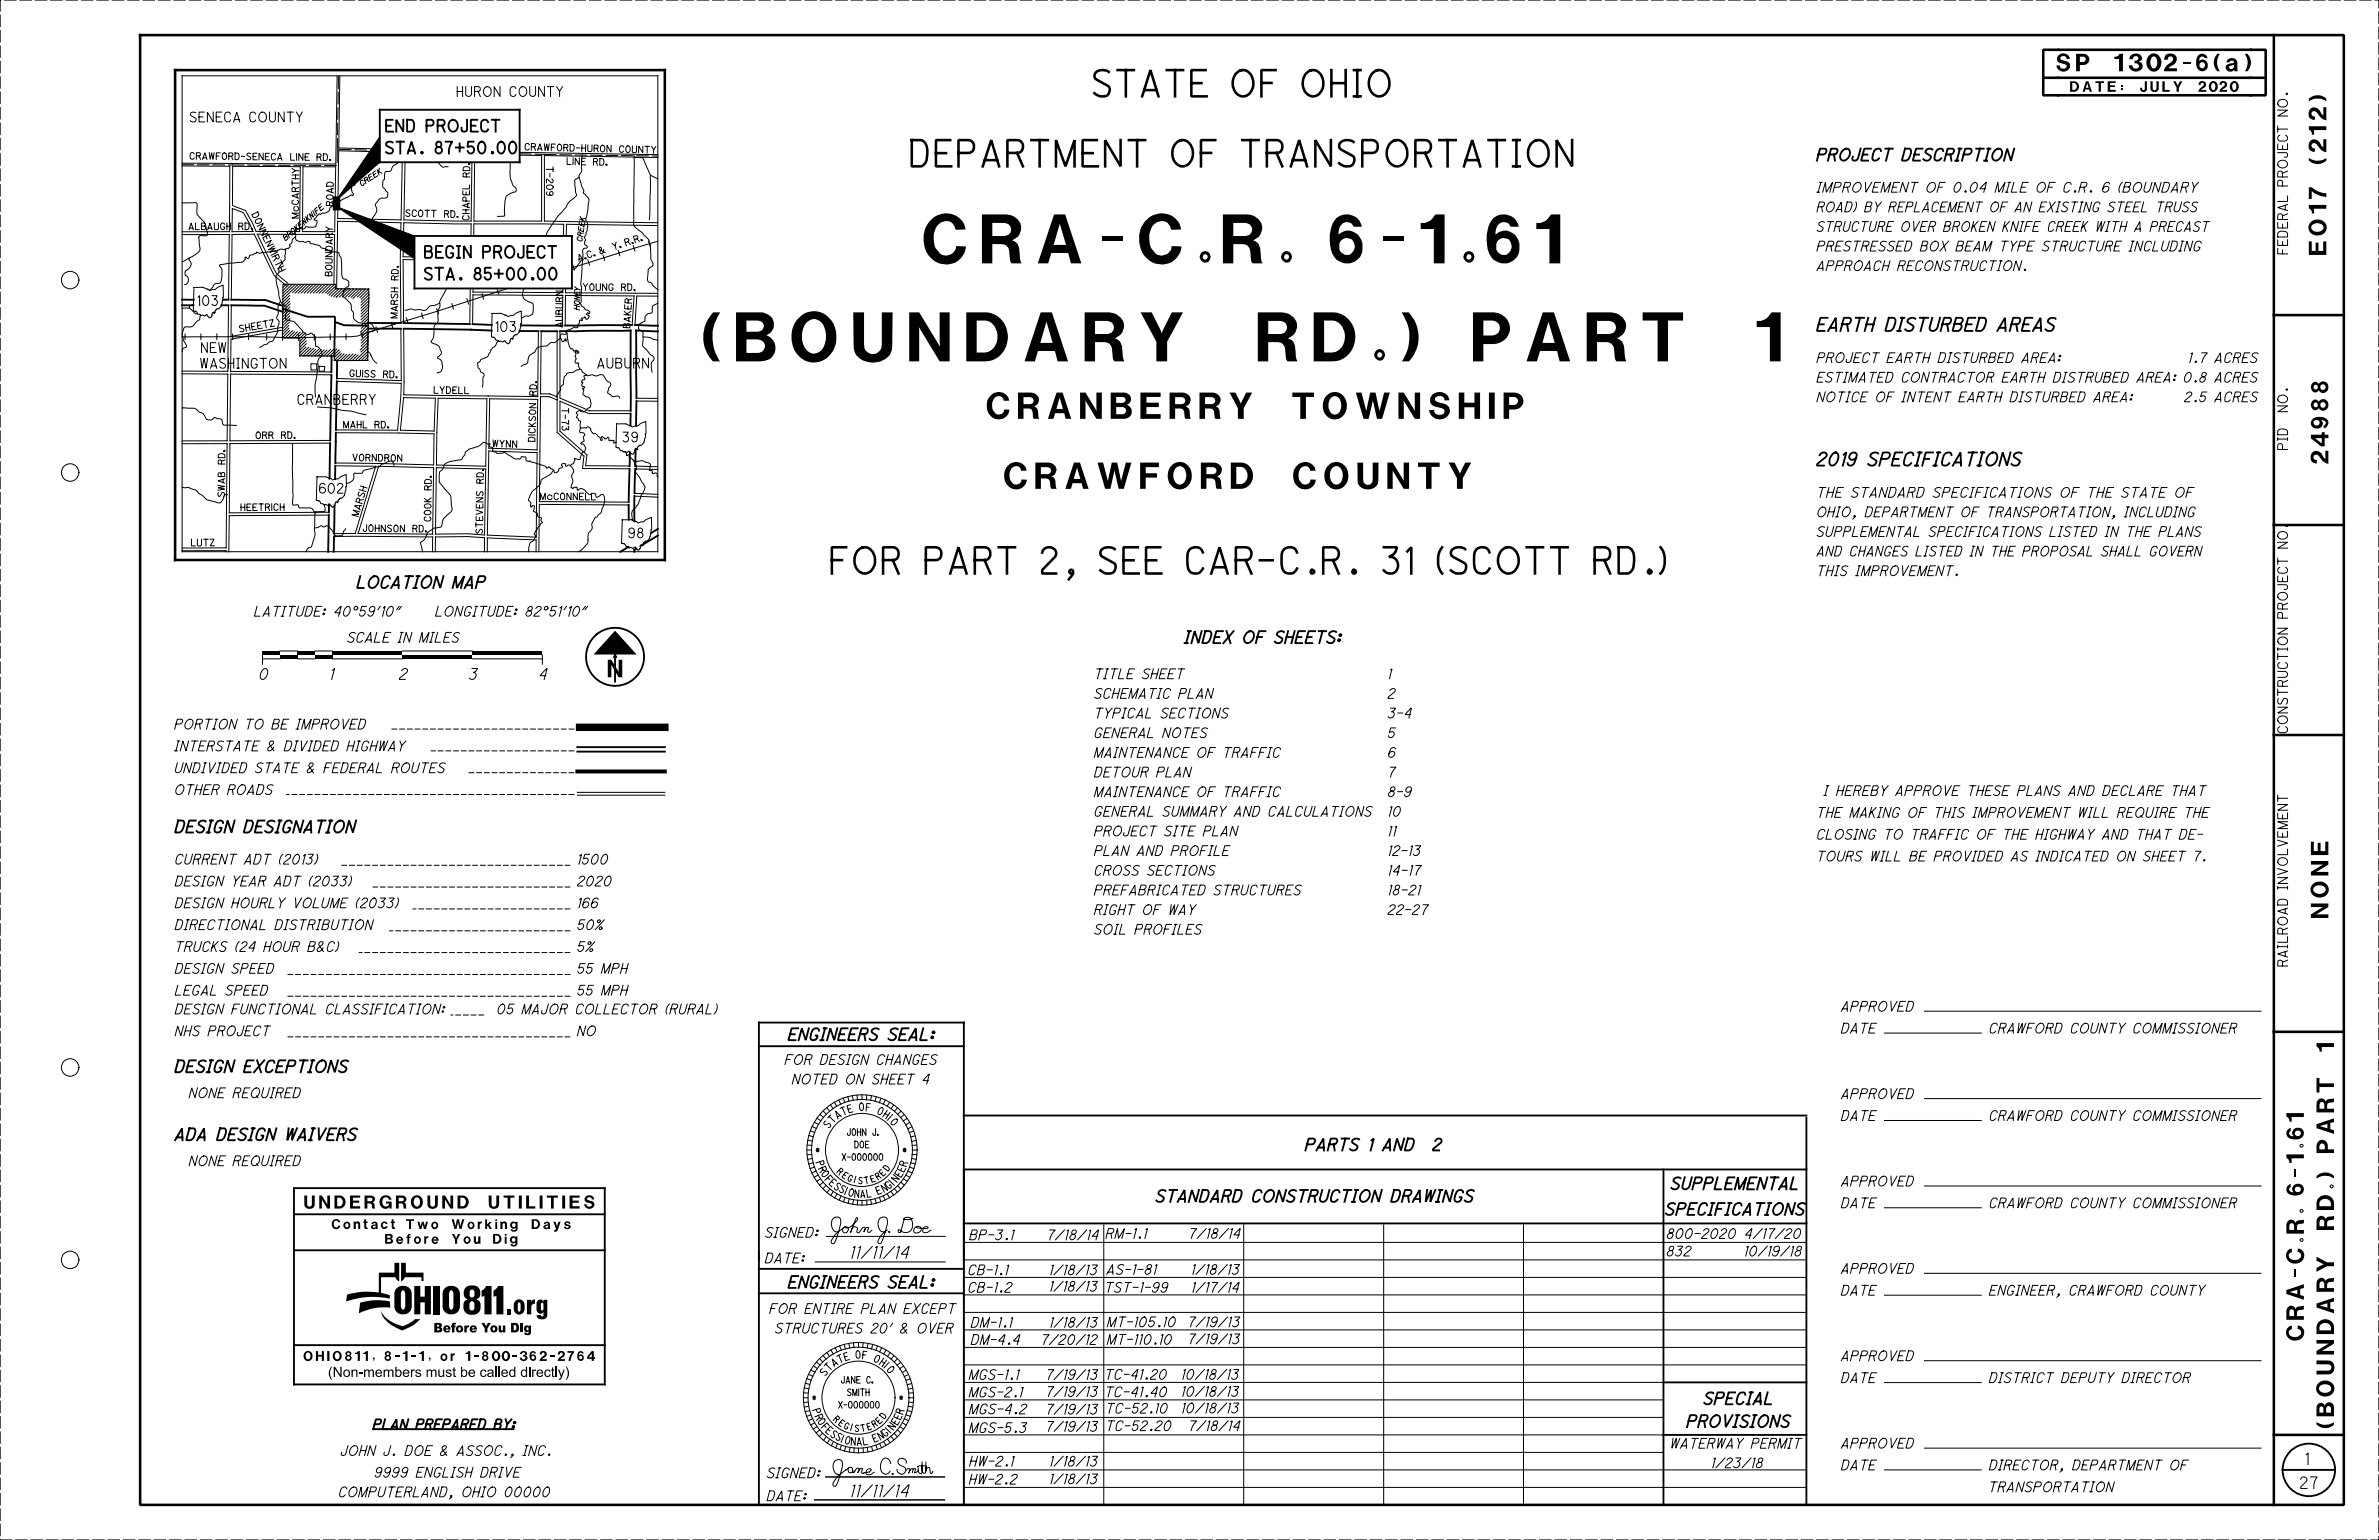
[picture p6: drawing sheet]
<svg xmlns="http://www.w3.org/2000/svg" width="864mm" height="559mm" viewBox="0 0 864 559" stroke-linecap="round" stroke-linejoin="round" font-family="sans-serif">
<defs><g id="words">
<g font-size="17.8">
<text x="335.3" y="95.6">CRA-C.R. 6-1.61</text>
<text x="255.3" y="131.1">(BOUNDARY RD.) PART 1</text>
</g>
<g font-size="9.5">
<text x="397.3" y="35">STATE OF OHIO</text>
<text x="331" y="60.4">DEPARTMENT OF TRANSPORTATION</text>
<text x="353.1" y="152">CRANBERRY TOWNSHIP</text>
<text x="355.1" y="177.4">CRAWFORD COUNTY</text>
<text x="302" y="208.1">FOR PART 2, SEE CAR-C.R. 31 (SCOTT RD.)</text>
</g>
<g font-size="6.3">
<text x="746.5" y="25.9">SP 1302-6(a)</text>
<text x="844.5" y="92.5" transform="rotate(-90 844.5 92.5)">EO17 (212)</text>
<text x="845.2" y="171.2" transform="rotate(-90 845.2 171.2)">24988</text>
<text x="220.6" y="245.7">N</text>
<text x="845.2" y="344.3" transform="rotate(-90 845.2 344.3)">NONE</text>
<text x="836.3" y="489.6" transform="rotate(-90 836.3 489.6)">CRA-C.R. 6-1.61</text>
<text x="847.3" y="518.2" transform="rotate(-90 847.3 518.2)">(BOUNDARY RD.) PART 1</text>
</g>
<g font-size="4.8">
<text x="659.5" y="120.1">EARTH DISTURBED AREAS</text>
<text x="659.5" y="169">2019 SPECIFICATIONS</text>
</g>
<text font-size="4.7" x="110.5" y="438.5">UNDERGROUND UTILITIES</text>
<g font-size="4.3">
<text x="140.2" y="47.8">END PROJECT</text>
<text x="140.2" y="55.7">STA. 87+50.00</text>
<text x="659.5" y="58.3">PROJECT DESCRIPTION</text>
<text x="154.3" y="93.6">BEGIN PROJECT</text>
<text x="154.3" y="101.5">STA. 85+00.00</text>
<text x="129.6" y="213.4">LOCATION MAP</text>
<text x="430.1" y="233.3">INDEX OF SHEETS:</text>
<text x="63.6" y="302.1">DESIGN DESIGNATION</text>
<text x="286.2" y="377.4">ENGINEERS SEAL:</text>
<text x="63.6" y="389.1">DESIGN EXCEPTIONS</text>
<text x="63.6" y="413.7">ADA DESIGN WAIVERS</text>
<text x="473.9" y="417.5">PARTS 1 AND</text>
<text x="520.9" y="417.5">2</text>
<text x="606.6" y="431.5">SUPPLEMENTAL</text>
<text x="419.6" y="436.1">STANDARD CONSTRUCTION DRAWINGS</text>
<text x="604.6" y="440.8">SPECIFICATIONS</text>
<text x="308.6" y="456.6">11/11/14</text>
<text x="286.2" y="467.3">ENGINEERS SEAL:</text>
<text x="618.5" y="509.5">SPECIAL</text>
<text x="612.4" y="517.8">PROVISIONS</text>
<text x="308.6" y="543.1">11/11/14</text>
</g>
<g font-size="4.2">
<text x="837.1" y="531.4">1</text>
<text x="835.2" y="540.1">27</text>
</g>
<g font-size="4">
<text x="94.1" y="246.5">0</text>
<text x="119.7" y="246.5">1</text>
<text x="145" y="246.5">2</text>
<text x="170.3" y="246.5">3</text>
<text x="195.7" y="246.5">4</text>
</g>
<g font-size="3.8">
<text x="751.5" y="33.3">DATE:</text>
<text x="777.6" y="33.3">JULY 2020</text>
</g>
<g font-size="3.6">
<text x="166" y="35">HURON COUNTY</text>
<text x="69.1" y="44.2">SENECA COUNTY</text>
<text x="659.5" y="69.7">IMPROVEMENT OF 0.04 MILE OF C.R. 6 (BOUNDARY</text>
<text x="659.5" y="76.9">ROAD) BY REPLACEMENT OF AN EXISTING STEEL TRUSS</text>
<text x="659.5" y="84">STRUCTURE OVER BROKEN KNIFE CREEK WITH A PRECAST</text>
<text x="659.5" y="91.1">PRESTRESSED BOX BEAM TYPE STRUCTURE INCLUDING</text>
<text x="830.4" y="92.1" transform="rotate(-90 830.4 92.1)">FEDERAL PROJECT NO.</text>
<text x="659.5" y="98.2">APPROACH RECONSTRUCTION.</text>
<text x="71.9" y="110.8">103</text>
<text x="180.1" y="120.3">103</text>
<text x="73.2" y="127.9">NEW</text>
<text x="659.5" y="131.6">PROJECT EARTH DISTURBED AREA:</text>
<text x="794.4" y="131.6">1.7 ACRES</text>
<text x="72.8" y="133.6">WASHINGTON</text>
<text x="217" y="133.6">AUBURN</text>
<text x="659.5" y="138.7">ESTIMATED CONTRACTOR EARTH DISTRUBED AREA:0.8 ACRES</text>
<text x="108.2" y="146.7">CRANBERRY</text>
<text x="659.5" y="145.8">NOTICE OF INTENT EARTH DISTURBED AREA:</text>
<text x="793" y="145.8">2.5 ACRES</text>
<text x="830.4" y="149.6" transform="rotate(-90 830.4 149.6)">NO.</text>
<text x="226.2" y="160.3">39</text>
<text x="830.4" y="163.1" transform="rotate(-90 830.4 163.1)">PID</text>
<text x="116" y="178.9">602</text>
<text x="659.5" y="180.4">THE STANDARD SPECIFICATIONS OF THE STATE OF</text>
<text x="659.5" y="187.5">OHIO, DEPARTMENT OF TRANSPORTATION, INCLUDING</text>
<text x="228.3" y="195.2">98</text>
<text x="659.5" y="194.7">SUPPLEMENTAL SPECIFICATIONS LISTED IN THE PLANS</text>
<text x="659.5" y="201.8">AND CHANGES LISTED IN THE PROPOSAL SHALL GOVERN</text>
<text x="659.5" y="208.9">THIS IMPROVEMENT.</text>
<text x="92.4" y="223.6">LATITUDE: 40°59'10&quot;</text>
<text x="154.7" y="223.6">LONGITUDE: 82°51'10&quot;</text>
<text x="126.1" y="233.1">SCALE IN MILES</text>
<text x="397.3" y="246.3">TITLE SHEET</text>
<text x="503.8" y="246.3">1</text>
<text x="397.3" y="253.4">SCHEMATIC PLAN</text>
<text x="503.8" y="253.4">2</text>
<text x="397.3" y="260.5">TYPICAL SECTIONS</text>
<text x="503.8" y="260.5">3-4</text>
<text x="63.4" y="264.5">PORTION TO BE IMPROVED</text>
<text x="397.3" y="267.7">GENERAL NOTES</text>
<text x="503.8" y="267.7">5</text>
<text x="830.4" y="265.8" transform="rotate(-90 830.4 265.8)">CONSTRUCTION PROJECT NO.</text>
<text x="63.4" y="272.5">INTERSTATE &amp; DIVIDED HIGHWAY</text>
<text x="397.3" y="274.8">MAINTENANCE OF TRAFFIC</text>
<text x="503.8" y="274.8">6</text>
<text x="63.4" y="280.4">UNDIVIDED STATE &amp; FEDERAL ROUTES</text>
<text x="397.3" y="281.9">DETOUR PLAN</text>
<text x="503.8" y="281.9">7</text>
<text x="63.4" y="288.3">OTHER ROADS</text>
<text x="397.3" y="289.1">MAINTENANCE OF TRAFFIC</text>
<text x="503.8" y="289.1">8-9</text>
<text x="660.9" y="288.7">I HEREBY APPROVE THESE PLANS AND DECLARE THAT</text>
<text x="397.3" y="296.2">GENERAL SUMMARY AND CALCULATIONS 10</text>
<text x="659.5" y="296.6">THE MAKING OF THIS IMPROVEMENT WILL REQUIRE THE</text>
<text x="397.3" y="303.3">PROJECT SITE PLAN</text>
<text x="503.8" y="303.3">11</text>
<text x="659.5" y="304.5">CLOSING TO TRAFFIC OF THE HIGHWAY AND THAT DE-</text>
<text x="397.3" y="310.5">PLAN AND PROFILE</text>
<text x="503.8" y="310.5">12-13</text>
<text x="63.6" y="313.6">CURRENT ADT (2013)</text>
<text x="209.6" y="313.6">1500</text>
<text x="397.3" y="317.6">CROSS SECTIONS</text>
<text x="503.8" y="317.6">14-17</text>
<text x="659.5" y="312.4">TOURS WILL BE PROVIDED AS INDICATED ON SHEET 7.</text>
<text x="63.6" y="321.5">DESIGN YEAR ADT (2033)</text>
<text x="209.6" y="321.5">2020</text>
<text x="63.6" y="329.4">DESIGN HOURLY VOLUME (2033)</text>
<text x="209.6" y="329.4">166</text>
<text x="397.3" y="324.7">PREFABRICATED STRUCTURES</text>
<text x="503.8" y="324.7">18-21</text>
<text x="397.3" y="331.9">RIGHT OF WAY</text>
<text x="503.8" y="331.9">22-27</text>
<text x="63.6" y="337.3">DIRECTIONAL DISTRIBUTION</text>
<text x="209.6" y="337.3">50%</text>
<text x="397.3" y="339">SOIL PROFILES</text>
<text x="63.6" y="345.3">TRUCKS (24 HOUR B&amp;C)</text>
<text x="209.6" y="345.3">5%</text>
<text x="63.6" y="353.2">DESIGN SPEED</text>
<text x="209.6" y="353.2">55 MPH</text>
<text x="830.4" y="350.5" transform="rotate(-90 830.4 350.5)">RAILROAD INVOLVEMENT</text>
<text x="63.6" y="361.1">LEGAL SPEED</text>
<text x="209.6" y="361.1">55 MPH</text>
<text x="63.6" y="367.9">DESIGN FUNCTIONAL CLASSIFICATION:</text>
<text x="180.4" y="367.9">05 MAJOR COLLECTOR (RURAL)</text>
<text x="668.4" y="366.9">APPROVED</text>
<text x="63.6" y="375.8">NHS PROJECT</text>
<text x="209.6" y="375.8">NO</text>
<text x="668.4" y="374.9">DATE</text>
<text x="707.4" y="374.9">CRAWFORD COUNTY COMMISSIONER</text>
<text x="285" y="386.2">FOR DESIGN CHANGES</text>
<text x="287.6" y="393.4">NOTED ON SHEET 4</text>
<text x="66.3" y="398.3">NONE REQUIRED</text>
<text x="668.4" y="398.6">APPROVED</text>
<text x="668.4" y="406.6">DATE</text>
<text x="707.4" y="406.6">CRAWFORD COUNTY COMMISSIONER</text>
<text x="66.3" y="423">NONE REQUIRED</text>
<text x="668.4" y="430.3">APPROVED</text>
<text x="668.4" y="438.3">DATE</text>
<text x="707.4" y="438.3">CRAWFORD COUNTY COMMISSIONER</text>
<text x="120.4" y="446">Contact Two Working Days</text>
<text x="277.8" y="449">SIGNED:</text>
<text x="352" y="449.8">BP-3.1</text>
<text x="380.1" y="449.8">7/18/14</text>
<text x="401.5" y="449.3">RM-1.1</text>
<text x="431.6" y="449.3">7/18/14</text>
<text x="605" y="449.4">800-2020</text>
<text x="633.4" y="449.4">4/17/20</text>
<text x="139.8" y="451.3">Before You Dig</text>
<text x="605" y="455.8">832</text>
<text x="633.2" y="455.8">10/19/18</text>
<text x="277.8" y="458.3">DATE:</text>
<text x="351.5" y="462.5">CB-1.1</text>
<text x="380.9" y="462.5">1/18/13</text>
<text x="401.8" y="462.4">AS-1-81</text>
<text x="432.5" y="462.4">1/18/13</text>
<text x="668.4" y="462">APPROVED</text>
<text x="351.5" y="468.9">CB-1.2</text>
<text x="380.9" y="468.5">1/18/13</text>
<text x="401.1" y="468.9">TST-1-99</text>
<text x="432.5" y="468.9">1/17/14</text>
<text x="668.4" y="470">DATE</text>
<text x="708.1" y="470">ENGINEER, CRAWFORD COUNTY</text>
<text x="279.4" y="476.6">FOR ENTIRE PLAN EXCEPT</text>
<text x="281.4" y="483.7">STRUCTURES 20' &amp; OVER</text>
<text x="352.5" y="481.6">DM-1.1</text>
<text x="381" y="481.6">1/18/13</text>
<text x="402" y="481.4">MT-105.10</text>
<text x="431.2" y="481.4">7/19/13</text>
<text x="352.5" y="487.8">DM-4.4</text>
<text x="377.9" y="487.8">7/20/12</text>
<text x="402" y="487.8">MT-110.10</text>
<text x="431.2" y="487.6">7/19/13</text>
<text x="110.2" y="493.8">OHIO811, 8-1-1, or 1-800-362-2764</text>
<text x="668.4" y="493.7">APPROVED</text>
<text x="351.8" y="500.5">MGS-1.1</text>
<text x="379.7" y="500.5">7/19/13</text>
<text x="401.1" y="500.5">TC-41.20</text>
<text x="428.8" y="500.5">10/18/13</text>
<text x="668.4" y="501.7">DATE</text>
<text x="709.6" y="501.7">DISTRICT DEPUTY DIRECTOR</text>
<text x="351.8" y="506.9">MGS-2.1</text>
<text x="379.7" y="506.7">7/19/13</text>
<text x="401.1" y="506.8">TC-41.40</text>
<text x="428.8" y="506.7">10/18/13</text>
<text x="351.9" y="513">MGS-4.2</text>
<text x="379.7" y="513.1">7/19/13</text>
<text x="401.5" y="512.8">TC-52.10</text>
<text x="428.8" y="512.7">10/18/13</text>
<text x="135.5" y="518.6">PLAN PREPARED BY:</text>
<text x="351.8" y="519.8">MGS-5.3</text>
<text x="379.7" y="519.4">7/19/13</text>
<text x="401.5" y="519.1">TC-52.20</text>
<text x="431.5" y="519.1">7/18/14</text>
<text x="606.4" y="525.5">WATERWAY PERMIT</text>
<text x="668.4" y="525.4">APPROVED</text>
<text x="121.8" y="528.1">JOHN J. DOE &amp; ASSOC., INC.</text>
<text x="352" y="532">HW-2.1</text>
<text x="381" y="532">1/18/13</text>
<text x="621.2" y="532.6">1/23/18</text>
<text x="668.4" y="533.4">DATE</text>
<text x="709.8" y="533.4">DIRECTOR, DEPARTMENT OF</text>
<text x="129.8" y="536">9999 ENGLISH DRIVE</text>
<text x="278.5" y="536.2">SIGNED:</text>
<text x="351.8" y="538.5">HW-2.2</text>
<text x="381" y="538.4">1/18/13</text>
<text x="119.9" y="543.1">COMPUTERLAND, OHIO 00000</text>
<text x="278.5" y="544.6">DATE:</text>
<text x="705.3" y="541.3">TRANSPORTATION</text>
</g>
<text font-size="3.4" x="157.3" y="483.5">Before You Dig</text>
<g font-size="2.7">
<text x="302.5" y="407.5" transform="rotate(-46 302.5 407.5)">T</text>
<text x="304.2" y="405.9" transform="rotate(-31 304.2 405.9)">A</text>
<text x="306.2" y="404.7" transform="rotate(-24 306.2 404.7)">T</text>
<text x="308.3" y="403.8" transform="rotate(-17 308.3 403.8)">E</text>
<text x="312.1" y="403" transform="rotate(-2 312.1 403)">O</text>
<text x="318.4" y="404" transform="rotate(27 318.4 404)">O</text>
<text x="320.5" y="405.2" transform="rotate(35 320.5 405.2)">H</text>
<text x="322.2" y="406.5" transform="rotate(42 322.2 406.5)">I</text>
<text x="301" y="409.3" transform="rotate(-54 301 409.3)">S</text>
<text x="296.3" y="418.7">*</text>
<text x="327.9" y="418.7">*</text>
<text x="296.3" y="421.9" transform="rotate(73 296.3 421.9)">P</text>
<text x="297.1" y="424.3" transform="rotate(66 297.1 424.3)">R</text>
<text x="328.2" y="425.3" transform="rotate(-65 328.2 425.3)">E</text>
<text x="329" y="423.3" transform="rotate(-71 329 423.3)">R</text>
<text x="299.4" y="428.3" transform="rotate(48 299.4 428.3)">F</text>
<text x="300.9" y="429.7" transform="rotate(41 300.9 429.7)">E</text>
<text x="302.7" y="431.3" transform="rotate(35 302.7 431.3)">S</text>
<text x="324.6" y="430" transform="rotate(-46 324.6 430)">I</text>
<text x="327.1" y="427.2" transform="rotate(-59 327.1 427.2)">E</text>
<text x="304.6" y="432.4" transform="rotate(29 304.6 432.4)">S</text>
<text x="308" y="433.8" transform="rotate(16 308 433.8)">O</text>
<text x="310.3" y="434.5" transform="rotate(4 310.3 434.5)">N</text>
<text x="312.5" y="434.6" transform="rotate(-3 312.5 434.6)">A</text>
<text x="318.8" y="433.4" transform="rotate(-21 318.8 433.4)">E</text>
<text x="321" y="432.6" transform="rotate(-28 321 432.6)">N</text>
<text x="301.2" y="497.4" transform="rotate(-46 301.2 497.4)">T</text>
<text x="302.9" y="495.8" transform="rotate(-31 302.9 495.8)">A</text>
<text x="304.9" y="494.6" transform="rotate(-24 304.9 494.6)">T</text>
<text x="307" y="493.7" transform="rotate(-17 307 493.7)">E</text>
<text x="310.8" y="492.9" transform="rotate(-2 310.8 492.9)">O</text>
<text x="317.1" y="493.9" transform="rotate(27 317.1 493.9)">O</text>
<text x="319.2" y="495.1" transform="rotate(35 319.2 495.1)">H</text>
<text x="320.9" y="496.4" transform="rotate(42 320.9 496.4)">I</text>
<text x="299.7" y="499.2" transform="rotate(-54 299.7 499.2)">S</text>
<text x="295" y="508.6">*</text>
<text x="326.6" y="508.6">*</text>
<text x="295" y="511.8" transform="rotate(73 295 511.8)">P</text>
<text x="295.8" y="514.1" transform="rotate(66 295.8 514.1)">R</text>
<text x="326.9" y="515.2" transform="rotate(-65 326.9 515.2)">E</text>
<text x="327.7" y="513.2" transform="rotate(-71 327.7 513.2)">R</text>
<text x="298.2" y="518.1" transform="rotate(48 298.2 518.1)">F</text>
<text x="299.6" y="519.6" transform="rotate(41 299.6 519.6)">E</text>
<text x="301.4" y="521.2" transform="rotate(35 301.4 521.2)">S</text>
<text x="323.3" y="519.9" transform="rotate(-46 323.3 519.9)">I</text>
<text x="325.8" y="517.1" transform="rotate(-59 325.8 517.1)">E</text>
<text x="303.3" y="522.3" transform="rotate(29 303.3 522.3)">S</text>
<text x="306.7" y="523.7" transform="rotate(16 306.7 523.7)">O</text>
<text x="309" y="524.4" transform="rotate(4 309 524.4)">N</text>
<text x="311.2" y="524.5" transform="rotate(-3 311.2 524.5)">A</text>
<text x="317.5" y="523.3" transform="rotate(-21 317.5 523.3)">E</text>
<text x="319.7" y="522.5" transform="rotate(-28 319.7 522.5)">N</text>
</g>
<g font-size="2.4">
<text x="69" y="57.8" transform="rotate(1 69 57.8)">C R A WF O R D - S E N E C A</text>
<text x="105.5" y="58.1" transform="rotate(1 105.5 58.1)">L IN E</text>
<text x="115.1" y="58.2" transform="rotate(1 115.1 58.2)">R D .</text>
<text x="190.6" y="54.4" transform="rotate(1 190.6 54.4)">C R A WF O R D - H U R O N</text>
<text x="205.8" y="59.7" transform="rotate(1 205.8 59.7)">L IN E</text>
<text x="215.4" y="59.9" transform="rotate(1 215.4 59.9)">R D .</text>
<text x="224.9" y="55.3" transform="rotate(1 224.9 55.3)">C O U N T Y</text>
<text x="170.5" y="64.2" transform="rotate(-89 170.5 64.2)">R D .</text>
<text x="198.4" y="60.6" transform="rotate(90 198.4 60.6)">T-209</text>
<text x="91.4" y="77.9" transform="rotate(64 91.4 77.9)">D O N N E N WIR T H</text>
<text x="120.9" y="74.6" transform="rotate(-89 120.9 74.6)">R O A D</text>
<text x="68.6" y="83.3">ALBAUGH RD.</text>
<text x="108.3" y="79.1" transform="rotate(-89 108.3 79.1)">M c C A R T H Y</text>
<text x="147.3" y="78.5" transform="rotate(1 147.3 78.5)">S C O T T</text>
<text x="161.4" y="78.8" transform="rotate(1 161.4 78.8)">R D .</text>
<text x="170.3" y="79.8" transform="rotate(-89 170.3 79.8)">C H A P E L</text>
<text x="227.4" y="89.2" transform="rotate(-18 227.4 89.2)">R . R .</text>
<text x="210.2" y="94.7" transform="rotate(-18 210.2 94.7)">A . C .</text>
<text x="218" y="92.2" transform="rotate(-18 218 92.2)">&amp;</text>
<text x="223" y="90.6" transform="rotate(-18 223 90.6)">Y .</text>
<text x="120.5" y="100.1" transform="rotate(-89 120.5 100.1)">B O U N D A R Y</text>
<text x="144.5" y="101.6" transform="rotate(-89 144.5 101.6)">R D .</text>
<text x="211.8" y="105.3">YOUNG RD.</text>
<text x="144.2" y="115.4" transform="rotate(-89 144.2 115.4)">M A R S H</text>
<text x="204.1" y="118.7" transform="rotate(-89 204.1 118.7)">A U B U R N</text>
<text x="228.6" y="119" transform="rotate(-86 228.6 119)">B A K E R</text>
<text x="87.2" y="120.5" transform="rotate(-10 87.2 120.5)">S H E E T Z</text>
<text x="127" y="136.6" transform="rotate(2 127 136.6)">G U IS S</text>
<text x="139.2" y="137" transform="rotate(2 139.2 137)">R D .</text>
<text x="157.6" y="142.7" transform="rotate(1 157.6 142.7)">L Y D E L L</text>
<text x="194.7" y="143.4" transform="rotate(-88 194.7 143.4)">R D .</text>
<text x="204" y="148.3" transform="rotate(90 204 148.3)">T-73</text>
<text x="124.7" y="155.2">MAHL RD.</text>
<text x="93" y="159.2">ORR RD.</text>
<text x="194.2" y="160.2" transform="rotate(-88 194.2 160.2)">D IC K S O N</text>
<text x="128.1" y="167.2" transform="rotate(1 128.1 167.2)">V O R N D R O N</text>
<text x="178.9" y="162.1" transform="rotate(2 178.9 162.1)">WY N N</text>
<text x="81.6" y="168.4" transform="rotate(-89 81.6 168.4)">R D .</text>
<text x="156.5" y="177.7" transform="rotate(-89 156.5 177.7)">R D .</text>
<text x="175.4" y="175.3" transform="rotate(-89 175.4 175.3)">R D .</text>
<text x="81.5" y="180.1" transform="rotate(-89 81.5 180.1)">S WA B</text>
<text x="87.5" y="185.3">HEETRICH</text>
<text x="196.2" y="181.3">McCONNELL</text>
<text x="130" y="187.5" transform="rotate(-73 130 187.5)">M A R S H</text>
<text x="156.4" y="189.1" transform="rotate(-89 156.4 189.1)">C O O K</text>
<text x="131.9" y="192.8" transform="rotate(1 131.9 192.8)">J O H N S O N</text>
<text x="149.9" y="193" transform="rotate(1 149.9 193)">R D .</text>
<text x="175.1" y="193.5" transform="rotate(-89 175.1 193.5)">S T E V E N S</text>
<text x="69.5" y="198.1">LUTZ</text>
<text x="307.6" y="412">JOHN J.</text>
<text x="310.3" y="416.5">DOE</text>
<text x="305.7" y="421">X-000000</text>
<text x="305.5" y="501.9">JANE C.</text>
<text x="307.7" y="506.4">SMITH</text>
<text x="304.5" y="510.9">X-000000</text>
</g>
<g font-size="2.3">
<text x="303.8" y="425.5" transform="rotate(43 303.8 425.5)">R</text>
<text x="322.4" y="425" transform="rotate(-52 322.4 425)">D</text>
<text x="305.6" y="427.1" transform="rotate(36 305.6 427.1)">E</text>
<text x="307.6" y="428.4" transform="rotate(23 307.6 428.4)">G</text>
<text x="310.1" y="429.1" transform="rotate(16 310.1 429.1)">I</text>
<text x="311.8" y="429.5" transform="rotate(2 311.8 429.5)">S</text>
<text x="314.2" y="429.5" transform="rotate(-11 314.2 429.5)">T</text>
<text x="316.6" y="429" transform="rotate(-18 316.6 429)">E</text>
<text x="318.8" y="428" transform="rotate(-31 318.8 428)">R</text>
<text x="320.7" y="426.8" transform="rotate(-45 320.7 426.8)">E</text>
<text x="302.5" y="515.4" transform="rotate(43 302.5 515.4)">R</text>
<text x="321.1" y="514.9" transform="rotate(-52 321.1 514.9)">D</text>
<text x="304.4" y="517" transform="rotate(36 304.4 517)">E</text>
<text x="306.4" y="518.3" transform="rotate(23 306.4 518.3)">G</text>
<text x="308.8" y="519" transform="rotate(16 308.8 519)">I</text>
<text x="310.5" y="519.4" transform="rotate(2 310.5 519.4)">S</text>
<text x="312.9" y="519.4" transform="rotate(-11 312.9 519.4)">T</text>
<text x="315.3" y="518.9" transform="rotate(-18 315.3 518.9)">E</text>
<text x="317.5" y="517.9" transform="rotate(-31 317.5 517.9)">R</text>
<text x="319.4" y="516.7" transform="rotate(-45 319.4 516.7)">E</text>
</g>
<g font-size="1.9">
<text x="131.5" y="67.5" transform="rotate(-33 131.5 67.5)">C R E E K</text>
<text x="103.7" y="87.4" transform="rotate(-40 103.7 87.4)">B R OKE N KN IF E</text>
<text x="211.3" y="87.5" transform="rotate(-82 211.3 87.5)">C R E E K</text>
<text x="210.3" y="112.4" transform="rotate(-88 210.3 112.4)">H ON E Y</text>
</g>
</g></defs>
<g fill="none" stroke="#000" stroke-width=".36">
<path d="M66.1 27.5h172.7v172.7h-172.7zM122.4 27.5l-.5 32-55.8-.3M123.4 27.5l-.4 26.2 14.9 .3M123 54.2v.3M136.6 54.5l-1.1 4.7a1.05 1.05 0 0 1 .1 1.3 1.05 1.05 0 0 1-1.2 .5l-.8 .5-.4 .8-1.2 .4-.2 .7a2.14 2.14 0 0 1-2.1 1.3l-1.4 .3a.84 .84 0 0 0 .4 1.3l.2 .3-.2 .6a1.29 1.29 0 0 0-.9 2.1l.4 1.5-.8-.1-4.4 2.5a1.36 1.36 0 0 1-1.9 .3l-.6 .2 .3 .9-1.1 .9a2.29 2.29 0 0 1-2.7 1.8l-.5 .5-.6-.2-.8 .6-1.1 1.5 .3 .2a.91 .91 0 0 1 .9 .7 .91 .91 0 0 1-.4 1l-.1 .5-.7 .3-2.4-.1a.69 .69 0 0 0-1 .6l-.5 .2a2.16 2.16 0 0 0-3 1.3l.3 1.4a3.2 3.2 0 0 0-1.6 2.4l-.8 .7 .4 .6-.7 .7-1.8 .3a2.49 2.49 0 0 0-2.6 .8l-1.2-.1-3.4 .5a3.3 3.3 0 0 1-2.6-.3l-.1 .6-1.7 .5a.96 .96 0 0 0-1 1.2 .84 .84 0 0 1-1.2-.5l-.1 .7a1.81 1.81 0 0 1-2.1 1.3l-6.8 .8-.4 .2v.3a4.4 4.4 0 0 1 .8 4.3 1.74 1.74 0 0 1-2 2l-.6 .3-1.9 2.3M137.8 55.1l-14.9-.4-.3 24.6 23 .5 .4-20.9M137.9 49.6v9.3l-15.7 13.7zM144.4 59.2l-.4 .3a2.64 2.64 0 0 0-2 2.4l-1.3 .3a1.4 1.4 0 0 0-1.1 2v.7a3.1 3.1 0 0 0-.5 3.2l.6 .4 .3 .6a1.51 1.51 0 0 1 .7 2.1 1.51 1.51 0 0 1-2 .7l-1.1 .4-.4 .7a1.58 1.58 0 0 0-.5 2.5 4.7 4.7 0 0 1-1.4 3.7l-.6 1.1-.9 .6M147 58.9l-.4 20.9 18.2 .4h6.2l.3-21.3M159.3 59.3h.1a1.86 1.86 0 0 0 2.6 1.2h.6M185.2 59.2v1.7a8.4 8.4 0 0 0 2.2 7.6v.3a1.64 1.64 0 0 1-1.8 1.3 4 4 0 0 0-2.4 4.6v3.2a.77 .77 0 0 1-1.2 .6h-1.4M188.6 56.3l8 .1v23.8h-24.6l.3-21.3"/>
<path d="M188.6 55.3l50.2 .8M211.4 56.3l-.3 4.1a2.94 2.94 0 0 1-.8 3.2v1.2l1.6 4.5-.2 .7 1.4 1.4a1.9 1.9 0 0 1 .4 2.5l-.5 4.2a2.24 2.24 0 0 0 .2 2.9 7.6 7.6 0 0 1-1.1 5.2 .8 .8 0 0 1 .2 1.3v1.3a.93 .93 0 0 1 .9 1l-.5 .3a1.24 1.24 0 0 0-1.1 1.9l-.8 11.4 .3 .7-.1 4.7a2.17 2.17 0 0 0 .3 2.4l.6 .3 .6 .9 1 .1 .4 .4 .2 .3-.1 .6-.3 .1-.4-.4-.4 .6 1.1 .8-.6 .8-.6 .2-.3-.8-.3-.1-.1 .3-1.1 .2 .5 .6-.2 .2-.9-.2-.3 1.4a.9 .9 0 0 0-.3 1.2l-1.6 .2-2 .8a.8 .8 0 0 0-.8 1l.4 .3 .7 4a1.51 1.51 0 0 0 1.5 1.6l.1 .7h.6a.81 .81 0 0 1 1 0 .81 .81 0 0 1 .2 .9h-.2l-.3-.6h-.5l-.2 .3a.85 .85 0 0 1 0 1.5l.5 .8-.4 .6v.7l.5 .3 .6-.1 .2 .3a1.7 1.7 0 0 0 1 2.2l.2 .7 1.6 1.2-.9 .2-.1 .3a.74 .74 0 0 1 .2 1.2h-.5l-.5 .9 .5 .3-.4 .9 1.1 .6-.2 .3-.6 .1v.4l.4 .2a1.59 1.59 0 0 0 .6 2.5 1.51 1.51 0 0 1 1.8 1.8 1.68 1.68 0 0 1-.8 2.3 2 2 0 0 1-3.2 .9l-1 .6-.1 .3 .5 .5-.5 1.2 .6 .2 .3 .9 .6 .2-.1 3a.69 .69 0 0 0 .1 1.1 .9 .9 0 0 1 1.3 .2 .9 .9 0 0 1-.2 1.3l.3 1.5-1 .5-.2 .6a1.54 1.54 0 0 1 1.5 2.3l-.3 .6h-.6l-.9 2.6-.4 .2-1.7-.5a.91 .91 0 0 1-.1 1.4l-.1 .4-1.1 .7-.1 .3a2.25 2.25 0 0 1 .5 3.3v.7a3.5 3.5 0 0 1-.3 3.5v.3l.5 .4 1-.6h.5l.4 1.3a2.16 2.16 0 0 1 3.4 .8l1.1 .7 1.2-.5 .6 .1 .5 1.3 1.3-.6a.92 .92 0 0 1 1.2-.2 .92 .92 0 0 1 .4 1.1 10.6 10.6 0 0 1-1.6 5.7l-.6 .4a1.26 1.26 0 0 1-1.3 1.1l-.5 1.2a2.74 2.74 0 0 0-.5 2.6l-.3 .7a4.7 4.7 0 0 0-1.2 4.3l-1.9 2.4-1.5 1.1M230.2 56.5l-.2 23.2a2.92 2.92 0 0 0 1.8 3.8l1.8 1.5a6.6 6.6 0 0 1 2.6 5.8 10.4 10.4 0 0 0 .9 5.4l-.2 .2a2.43 2.43 0 0 0-1.6 2.4l-.1 1.2a1.93 1.93 0 0 0 1.4 2.8l.2 .6 2 1.7M230.2 57.1h1.5a1.6 1.6 0 0 1 2.3 1.6l1.6 3.7a4.3 4.3 0 0 0 3.2 2.4M238.8 57.2l-41.2-.8v23.8l41.2 .6M66.1 73.6h3.9a1.05 1.05 0 0 1 1.3 .1 1.05 1.05 0 0 1 .2 1.3v1.1a3.2 3.2 0 0 0 1.7 3.5 5.4 5.4 0 0 1 1.9 4.1v.3a1 1 0 0 1 .1 1.3 1 1 0 0 1-1.3 .2h-1.6l.1 3.4a2.4 2.4 0 0 1-1.5 3.5l-4.8 2.6M66.1 60.2l17.3 .1-.1 23.8h-17.2M84.3 75.7l4.1 1.5 2.3 4.2 1.1 2.6-7.6 .1zM84.5 60.3l24.5 .2-.2 23.5h-15.8l-1.4-3.1-2.5-4.5-4.7-1.8zM110 60.5h11.8l-.3 23.6-11.7-.1zM122.2 75l28.3 10.6v8.2zM210.2 64.2l-1 .7a1.24 1.24 0 0 0-.5 1.7l.4 3.5a1.1 1.1 0 0 1-.7 1.8l-.6 .4a6.1 6.1 0 0 0-2.6 3.2l-2.9 3.2-3.5 5.3-.5 1.5"/>
<path d="M236.1 63.5l-.4 16.2M66.1 85.1h17.1l-.2 23.6M68.7 93.6l.1 .3a.88 .88 0 0 0 .4 1.2 2.71 2.71 0 0 1-1.9 3.3 1.4 1.4 0 0 0 .8 2 1.89 1.89 0 0 1-1.1 2.9M103.6 90.4l.1 1.6a.99 .99 0 0 0-.2 1.4l-.1 .3a.81 .81 0 0 1-.6 1.1l-.4 .6a3.3 3.3 0 0 0-1.2 3v.3a4.8 4.8 0 0 0-.6 5.2l.5 1.6a6.9 6.9 0 0 0 1.7 5 1.41 1.41 0 0 1 1.1 2l-.1 1.3a1.52 1.52 0 0 0-.2 1.7 1.52 1.52 0 0 0 1.5 .8 3.1 3.1 0 0 1 2.8 1.6l1.5 1.7a2.45 2.45 0 0 0 3.1 1.5l.4-.2a2.27 2.27 0 0 1 1.5 2.6l.3 2.2a2.77 2.77 0 0 1 1.7 3.9 2.87 2.87 0 0 0-.9 3.5l-.7 4.4a17.1 17.1 0 0 0-.3 6.5M107.2 86l.1 .4a1.69 1.69 0 0 0 2.1 1.3l1.8 .2 .7-.4 .6 .1 .3 .8 1.7 .3a2.89 2.89 0 0 1 2.3 1.3l1.1 .2a10.7 10.7 0 0 0 5.1 1.5l.8 2.1 .2 5.2a2.33 2.33 0 0 0 1 2.3l.3-.1a1.74 1.74 0 0 1 1.3 2.3 .76 .76 0 0 1-.9 .7l-.3 .7a2.1 2.1 0 0 0 .3 3.6l.3 .3a3.5 3.5 0 0 1 1.5 2.7l.1 .8a3.9 3.9 0 0 1 .7 3.2 5.8 5.8 0 0 0 5.8 1.8 2.83 2.83 0 0 1 1.9 2.5l-.4 .3a2.14 2.14 0 0 0-2 1.3l-.1 3.7a2.86 2.86 0 0 0 1 3.4l.5 1.1a3.8 3.8 0 0 0 1.8 2.2M150.5 94.3l-4.2-.1 .2 23M171 85.6v-4.4l-24.4-.4-.3 12.4h4.2M196.9 81.2h-24.9v4.4M197.1 81.2l7.5 .2-.1 4.2M207.9 96.1l.6 1.9M211.5 94.2l-.6 .3-1.8 2.6-.9 .6M213.7 95.3l.3 .9"/>
<path d="M218.9 92.6l.6 1.9M224.4 90.8l.6 2M229.9 89.1l.6 2M235.7 88.4l.3 1M238.8 87.5l-31.2 9.7M238.8 81.8l-33.2-.4v4.2M68.8 111.8h-2.7M70.2 110.6a.98 .98 0 0 0-1.4 .5 .98 .98 0 0 0 .7 1.3l1.2 1.2 1 .3M70.4 104.3l3.3-.1 1.3 .8 .2-.3 .7 .6 1-.2a3.1 3.1 0 0 0 2.5-1.1l1.6-.6 .1 4.4-.3 .2 .1 .9-.6 2.3-.9 .8h-.5l-.3 .5a.67 .67 0 0 0-.5 1.1l-.3 .1-.4-.5-.2 .2-.3 .7 .1 .6-.4 .5a1.17 1.17 0 0 1-1.4-1h-.4a.77 .77 0 0 1-1.3 .1l-.4 .2-.4-.4a2.06 2.06 0 0 1-1.7-1.2h-.8zM72.7 114.3l-.1 .9a2.07 2.07 0 0 1-1.5 1.7 2.96 2.96 0 0 1-3.7 1.7l-.3 .1a4.6 4.6 0 0 0-.6 4.6l1.2 2.1a1.01 1.01 0 0 1-1.2 1l-.4 1.2M82.9 110.8l-.2 23.9h-16.6M84 110.8l-.1 11.3 18.5-3.3"/>
<path d="M101.8 109.3l-.1 .2a5.9 5.9 0 0 0-.7 4.4 1.75 1.75 0 0 0 .3 2.7l-.3 1.7a8.8 8.8 0 0 1-2.2 5.5l-4.6 2.2M102.6 119.8l-18.7 3.3-.2 11.7 36.6 .2M103.9 103.6l-2.6-2.1a7.4 7.4 0 0 1-3.2-4.4l-5.8-12.1-8.1 .1-.2 23.7M103.9 103.2l-1.2 1.1M104.5 102.8l-2.5-2.1a6.9 6.9 0 0 1-3-4.1l-5.6-11.6 28.1 .1-.3 18.1M104.8 118.1l-2.2 2.3M104.9 119.1l-2.3 2.3v2.1M105 103.2l-2.3 2.2M105 116.9l-2.4 2.4M105.1 107.2l-2.4 2.4M105.1 120l-2.6 2.5M105.2 113.6l-2.6 2.5"/>
<path d="M105.2 114.7l-2.6 2.5M105.2 108.3l-2.6 2.4M105.2 111.4l-2.6 2.5M105.2 109.3l-2.6 2.5M105.2 112.4l-2.6 2.6M105.3 115.6l-2.7 2.6M105.3 110.2l-2.7 2.7M106.1 103.2l-3.4 3.2M106.2 120l-2.7 2.7M107.2 103.2l-4.5 4.3M108.3 103.2l-5.6 5.4M109.4 103.2l-3.1 3"/>
<path d="M110.5 103.2l-3.3 3.1M111.5 103.2l-3.2 3.1M112.6 103.2l-3.2 3.1M113.7 103.2l-3.2 3.1M114.8 103.2l-3.3 3.1M115.9 103.2l-3.3 3.1M117 103.2l-3.3 3.1M118.1 103.2l-3.3 3.1M119.2 103.2l-3.3 3.1M120.3 103.2l-3.3 3.1M121.4 103.2l-3.3 3.1M121.7 103.9l-2.7 2.7"/>
<path d="M121.9 104.8l-2.4 2.3M122.2 104.8l.4-24.5 23 .5-.3 12.9 .2 23.5M122.4 107.5l-.4 .4M123 104.8l-2.8 2.7M124.1 104.8l-2.9 2.8M125.2 104.8l-3.1 3M126.3 104.8l-3.1 3M127.3 104.8l-3 3M128.4 104.8l-3 2.9M129.5 104.8l-3 2.9M130.6 104.8l-3.1 3M131.7 104.9l-3.6 3.4"/>
<path d="M132.8 104.9l-3 2.8M133.6 119.9l-2.4 2.4M133.6 118.9l-2.5 2.4M133.7 117.8l-2.5 2.4M133.7 116.7l-2.5 2.4M133.7 115.6l-2.6 2.5M133.7 114.5l-2.3 2.3M133.8 113.5l-2.7 2.5M133.8 112.4l-2.7 2.6M133.8 111.3l-2.7 2.6M133.8 104.9l-12.1-.1v-1.6h-19l-.2 19.4 6.4 .1-.1 6.4M133.8 104.9l-.3 25.9h-12.1v-1.6l-12.6-.1"/>
<path d="M133.8 104.9l-3.1 3M133.8 110.2l-2.7 2.7M133.9 105.9l-2.8 2.7M133.9 108l-2.8 2.7M133.9 109.1l-2.8 2.7M133.9 106.9l-2.8 2.8M136.5 118.6l.6 2M142 117l.6 1.9M145.5 119.3l.2 18.8-23.4-.8M146.5 119.3l.2 19.3M147.5 115.3l.6 2M153 113.6l.6 2"/>
<path d="M158.5 111.9l.6 2M159.6 110l-2.2 .9a2.31 2.31 0 0 0-2.4 1.2 2.17 2.17 0 0 1-2.6 .2l-1.9 .2a3.5 3.5 0 0 0-3.1 .1l-.4-.1M162 104.9l-.6 1.1a7.6 7.6 0 0 0-1.8 5.5 8.4 8.4 0 0 0-.6 4.9v.5a2.82 2.82 0 0 0-1.4 2.1 7.3 7.3 0 0 1-1.1 5l.7 .6a3.3 3.3 0 0 1 2.9 4l-1 .8-.2 .6a2.22 2.22 0 0 1 1.6 2.5l.2 .3a1.9 1.9 0 0 1-1.7 2.3l-.3 .3M164 110.2l.6 1.9M169.5 108.4l.6 1.9M170.7 104.7l-.2 12.9M171.6 117.6l.1-10.6 32.6 .2-.1 10.9M171.7 104.7v1.3l32.6 .2M174.9 106.6l.7 1.9M178.6 113.7h3.4l1.2 .7 .3-.2 .1 .1a2.05 2.05 0 0 0 2.1 .2h.6l1.3-1 1.6-.6 .1 4.4-.4 .1 .2 .9-.5 2.1-1 1.1-.5-.1-.3 .5h-.4l-.2 .6 .1 .5-.3 .2-.4-.5-.2 .2-.3 .6 .1 .6h-.2l-.2 .5-.6 .2-.7-.6-.1-.6-.4 .1a.78 .78 0 0 1-1.3 0l-.3 .3-.5-.5a1.99 1.99 0 0 1-1.6-1.2h-.9zM180.4 104.7l.7 2.1M184.3 104.7l-25.8 8.3-23.7 7.2a22.2 22.2 0 0 1-12.6 2 313.5 313.5 0 0 1-29 0h-27.1"/>
<path d="M190.1 105.1a3.1 3.1 0 0 0 2.5 4.6 1.77 1.77 0 0 1 1 2.4 2.28 2.28 0 0 1-3 2.6l-1.3 .6M205.3 104.7v1.5l33.5 .2M229.5 117.9l.7-10.5-24.9-.2-.1 10.9M238.8 107.5l-7.6-.1-.7 10.5M238.8 110l-.3 .2a2.03 2.03 0 0 0-1.7 2.8l-.4 .6a2.14 2.14 0 0 0-2.2 2.7l-.8 .6a1.87 1.87 0 0 0-1.6 2.1l.6 .9a1.37 1.37 0 0 1 1 2v1.9a2.3 2.3 0 0 0 .9 2.8l2.1 2.3a1.25 1.25 0 0 1 1 1 1.25 1.25 0 0 1-.7 1.4l-.3 .6 .3 3.1M66.1 135.6l16.6 .1-.3 24.2-16.3 .1M67.2 121.2v2.1M72.9 121.2v2M78.7 121.2v2M84.5 121.2v2M90.2 121.2v2M96.8 121.2v2.1"/>
<path d="M106.9 120.4l-2.3 2.3M108 120.4l-2.3 2.3M108.3 121.5v2M108.9 120.5l-2.1 2.2M109.9 120.6l-2.1 2.1M110.8 120.8l-1.9 1.9M111 125.9l-2.2 2.2M111 122.7l-2.1 2.1M111.1 121.7l-2.2 2.1M111.1 123.7l-2.2 2.2M111.2 124.7l-2.3 2.3M112 126.1l-3.2 3"/>
<path d="M112.8 126.3l-2.9 2.8M112.9 132l2.1 .1v2.1l-2.1 .1zM113.8 126.4l-2.8 2.7M114.1 121.4v2M114.5 126.8l-2.4 2.4M115.6 126.8l-2.4 2.4M115.9 132.9l2 .1-.1 1.6-1.9 .1zM116.6 126.9l-2.3 2.3M117.6 127l-2.2 2.2M118.6 127l-2.1 2.2M119.8 121.2l.1 2.1M119.9 126.8l-2.4 2.4"/>
<path d="M120.3 136l-36.6-.3-.2 24.2 36.4-.1M121.2 126.7l-2.6 2.5M122.2 126.7l-2.5 2.5M122.3 138.4l23.4 .7-.2 4.6-1.2 12.4-22.3-.1M123.1 127l-2.3 2.2M123.5 127.7l-2.1 2M123.9 128.3l-2.5 2.5M124.8 128.4l-2.4 2.4M125.6 121.2v2M125.8 128.6l-2.3 2.2M126.9 128.6l-2.3 2.2M128.1 128.5l-2.4 2.3"/>
<path d="M129.1 128.6l-2.3 2.2M130 128.8l-2.1 2M131 120.4l.6 2M133.4 127.6l-3.3 3.2M133.5 129.6l-1.2 1.2M133.5 128.5l-2.3 2.3M133.6 126.4l-4.6 4.4M133.6 125.3l-2.5 2.4M133.6 123.2l-2.5 2.4M133.6 124.2l-2.9 2.8M133.6 122.1l-2.4 2.4M133.6 121l-2.5 2.5"/>
<path d="M180.9 123.7l-.6 .5-.5 1.4a3.9 3.9 0 0 0-2 2.4l-.3 .3a2.98 2.98 0 0 1-2.9 2.1l-.4 .8-.9 .6 .2 1a.94 .94 0 0 0 .7 1.2l.5 1.1a1.13 1.13 0 0 1 1 .8 1.13 1.13 0 0 1-.4 1.3l-.2 3.2M195.4 120.2l-.2 23.7-48.6-.6 .1-4.7M202.2 120.2v23.8l-2.6-1.1h-3.4l.3-22.7M203.3 120.2v24.3l10.8 4.6M203.6 122.7l-.3 .1a3.4 3.4 0 0 1-2.9 1.4l-.6 .2a3.8 3.8 0 0 1-3.4 1.4 2.04 2.04 0 0 0-2.1 1.7l-.3 .4a3.3 3.3 0 0 0-2.4 3.5l-.5 .7-1.9 .8M205.9 121.1l-.9 .3a1.06 1.06 0 0 0-1.5 .2 1.06 1.06 0 0 0 .3 1.5l.5 .9 1.1-1.1-.1 .9h.3M210.5 133.9l-1 .3a6.6 6.6 0 0 1-3.6 1.2 3.9 3.9 0 0 0-1.4 2.9v.3a.97 .97 0 0 1-.7 1.5l-.4 1.6-1.3 1.9 .2 1.5M212.9 136.1l.6 .2a3.6 3.6 0 0 1 3.1 .1 1.86 1.86 0 0 1 3.2 1l1 1.1a1.13 1.13 0 0 1 .9 1 1.13 1.13 0 0 1-.7 1.2l-.4 1.8 .9 .6a1.7 1.7 0 0 0 2.4 .6l.7 .1 .4 .6M233.4 122.3l2.7 .2 .9 .6 1.8 .4M66.1 148l2.8 .1a3.4 3.4 0 0 1 3.6 1.5 3.5 3.5 0 0 1 2.4 2.5 2.1 2.1 0 0 0 2.9-.6l1 .4a1.42 1.42 0 0 1 1.5 .3 1.42 1.42 0 0 1 .5 1.4l.4 .6 4.6 .2M115.3 147.7l5.6 .4 3.1 .7 3.6 .4 5.2 1.3M121.9 157l35.7 .4-.2 11.3-35.7-.7"/>
<path d="M146.5 144.3l11.5 .2-.4 11.9-12.3-.3zM159.1 144.5l17.6 .2-.4 24.5-17.9-.5zM177.8 144.7l17.4 .2-.2 18.3-17.6-.6zM202.2 145.1l-2.8-1.2h-3.2l-.4 38.1 32.4 .2M202.2 145.1v11.8l9.8 8.6M210.7 155.2l2 .2a.99 .99 0 0 1 1.2-.3 .99 .99 0 0 1 .6 1.1l1 1.3a1.34 1.34 0 0 1 1.6 .9l.7 .2 .2 1.1 .3 .1 .3-.1-.2-1.3h.3l.9 .9 .5-.1 .6-.6 .3 .2 .1 1.1h1.8l-.2 .8h.7l.3-.3M213.7 150l-10.4-4.4v10.9l9.8 8.6-.5 3.9 16 .1M213.9 149h15.1M213.9 150.1h15M223.8 153.8h3.4l1.2 .6 .3-.2 .1 .2a2.06 2.06 0 0 0 2.1 .2h.6l1.3-1.1 1.6-.6 .1 4.5-.4 .1 .3 .9-.6 2-.9 1.1h-.6l-.3 .5h-.4l-.2 .6 .1 .5-.3 .1-.4-.4-.2 .1-.3 .6 .1 .7h-.2l-.2 .5-.6 .2-.7-.6-.1-.6-.4 .1a.78 .78 0 0 1-1.3 0l-.3 .3-.5-.5a1.98 1.98 0 0 1-1.6-1.2h-.9zM231 144.5l7.8 .1M231 145.5l7.8 .1"/>
<path d="M66.1 176.7l.1 .1a12.3 12.3 0 0 1 5.1 1.1l.8 1.1 1.2 .7a7.4 7.4 0 0 0 5.2 2.5 1.65 1.65 0 0 0 2.5-1.2l.4-1.3 1.2-.2M66.1 161h16.3l-.3 37.8-16 .1M106.2 161v21.9a.78 .78 0 0 0 1.3 .3h.6l.3 .3a.79 .79 0 0 0 .3 .9 .79 .79 0 0 0 1-.1h1.5a2.46 2.46 0 0 1 3.1 2.8l-.1 4.3a10.2 10.2 0 0 1-1.4 7.2 1.84 1.84 0 0 0-1.7 1.6M115.1 173h3.3l1.2 .7 .3-.2 .2 .1a1.99 1.99 0 0 0 2.1 .2h.6l1.3-1 1.6-.6 .1 4.4-.4 .1 .2 .9-.5 2.1-1 1.1-.6-.1-.3 .5h-.3l-.3 .6 .2 .5-.4 .2-.3-.5-.3 .2-.3 .6 .1 .6h-.2l-.1 .5-.7 .2-.7-.6-.1-.6-.3 .1a.75 .75 0 0 1-1.3 0l-.4 .3-.5-.5a1.76 1.76 0 0 1-1.5-1.2h-1zM119.8 160.8l-36.3 .2-.3 25.1 36.2-.2M121.7 169l14.7 .2-7.5 24.4h-7.6M137.4 169.2l20 .5-.3 24.1-27.1-.2zM143.1 168.8a1.45 1.45 0 0 0-.9-1.5 1.45 1.45 0 0 0-1.6 .3l-.8 .5a2.41 2.41 0 0 0-2.1 1.2l-4.3 1.1a1.72 1.72 0 0 0-1.9 1.3h-3a3 3 0 0 1-2.8 3.8M158.4 169.7l17.9 .5-.4 23.9-6-.4-11.8 .1zM177.4 163.7l17.6 .6-.3 30.6-17.8-.7zM201 170.7l-.4 .3a7.6 7.6 0 0 1-3.5 2.7l-.6 .4a3.9 3.9 0 0 1-2 3.1 6.1 6.1 0 0 0-2.6 4.5l.6 .4 .2 .9a.68 .68 0 0 0 .2 1l.2-.5 .9 .1-.3 2.1a1.28 1.28 0 0 1 1.5 1.6l1.4 .8-.3 .7a.67 .67 0 0 1 .3 1.1l-.3 .1-.5 1-.5 .3-1.3 2.2-.1 .5 .6 .4-.2 .5a3.3 3.3 0 0 1-1.9 2l-.6 3.3M207.1 168.9a.98 .98 0 0 0-1.5 .3l-.3-.1a.76 .76 0 0 0-.6-1 .76 .76 0 0 0-.9 .7l.5 .6-.6 .4a.88 .88 0 0 0-1 1.1 .92 .92 0 0 1-1 .7 .92 .92 0 0 1-.8-1l-.9-.4-.6-.8-1 .5-.5-.7-4.8-1.4-.9-.6-.2 .3-.9-.3-.1-1a.67 .67 0 0 0-1-.4l-.7-.1-.5 .8-.6-.1a2.53 2.53 0 0 1-2.7-.8l-.7-.4a2.47 2.47 0 0 0-2.6-.8 2.47 2.47 0 0 1-2.5-.4l-.8-.3a1.03 1.03 0 0 0-.1-1.2 1.03 1.03 0 0 0-1.1-.4l-.2-.2 .4-.7-1.8-.6a1.86 1.86 0 0 0-1.8 1l-1.8 .7a4.5 4.5 0 0 0-4.1 3.1l-.3 .3a1.85 1.85 0 0 1-2.4 1.3l-1.2 .3a3.8 3.8 0 0 0-3.9 3.1 2.52 2.52 0 0 0-1.1 2.9 2.82 2.82 0 0 0 1.2 3.1l1.5 1.9a5.2 5.2 0 0 1 1.7 4.7v.4a2.41 2.41 0 0 1-1.4 3.3 4.5 4.5 0 0 0-1.9 2.8 1.58 1.58 0 0 1-1.5 1.9 5.7 5.7 0 0 0-5 4.3l-.5 .6a1.44 1.44 0 0 0-.6 2.3l.4 1.6"/>
<path d="M212 165.5l-.5 4.5 17 .1M226.7 163.9l.6 .4 .1 .9 1-.2v.8l1.5 1.2M229.9 167l.3 .4 .6-.1 .3 .2 .8-.2a2.96 2.96 0 0 1 2.7 .4 1.28 1.28 0 0 1 1.3 .6 1.28 1.28 0 0 1 0 1.4l-.2 1h1l.2 .6-.3 .3a.94 .94 0 0 0 1.3 0l.6 .3 .1 1h.2M229.9 167l.6 1.7a.64 .64 0 0 1 .6 .4 .64 .64 0 0 1-.1 .7l-.1 .8-.5 .7 1.3 1.3 1.5 2.6a2.22 2.22 0 0 1 .6 2.7l-1 1.8a9.4 9.4 0 0 1-3.2 5.6l-.3 1.4 .2 1.8 .3 .4M230.3 179l8.5 .4M230.6 170.1l8.2 .3M230.6 169.1l8.2 .3M66.1 199.8h16v.4M114.2 191.6l1.1-.1 .8-.5a.91 .91 0 0 1 1.3 .2 1.48 1.48 0 0 1 2.6 .6l.8 1a1.88 1.88 0 0 0 2.4 1.6 1.32 1.32 0 0 0 1.5-1.6l.8-1M117.8 183.3l.2 2.2-3.6 .3M119.4 186.9l-36.2 .2-.1 13.1M121.3 194.7l35.8 .1-.1 5.4"/>
<path d="M225.9 188.6h3.3l1.2 .7 .3-.2 .2 .1a1.99 1.99 0 0 0 2.1 .2h.6l1.3-1.1 1.6-.6 .1 4.5-.4 .1 .2 .9-.5 2.1-1 1.1-.5-.1-.4 .5h-.4l-.2 .6 .2 .5-.3 .1-.4-.4-.2 .2-.4 .6 .1 .6-.3 .5a1.18 1.18 0 0 1-1.5-1h-.3a.73 .73 0 0 1-1.3 .1l-.6 .2-.3-.4a1.84 1.84 0 0 1-1.5-1.2h-1zM228.2 183.2l-32.4-.2-.2 17.2M230.3 180l8.5 .4M175.9 200.2v-5.1l-6.1-.4-11.7 .1-.1 5.4M176.9 200.2v-5l17.7 .7v4.3M95.3 237.7v3.3M95.3 239.1h6.3M101.6 236.2h6.4M108 239.1h6.3M114.3 236.2h6.4M120.7 239.1h25.4M146.1 236.2h25.4"/>
<path d="M171.5 239.1h25.4M196.9 237.7v3.3M209.6 287.5h31.7M209.6 288.5h31.7M684.1 374.9h35.1M698.6 366.9h122.2M302.9 399.9l.8 1.5M304.5 399.2l.7 1.5M306.1 398.5l.6 1.5M307.8 397.9l.4 1.7M309.4 397.6l.3 1.7M311.1 397.4l.1 1.7"/>
<path d="M312.9 397.3v1.7M314.6 397.4l-.1 1.7M316.4 397.6l-.3 1.7M318.1 398l-.5 1.6M319.8 398.6l-.6 1.6M321.3 399.2l-.7 1.5M698.6 398.6h122.2M292.9 417.3h1.7M293 415.5l1.7 .1M293.2 413.7l1.7 .4M293.7 412l1.5 .5M294.2 410.4l1.6 .6"/>
<path d="M294.7 418.9l-1.7 .1M294.8 408.8l1.6 .7M295.6 407.2l1.5 .8M296.6 405.7l1.4 1M297.6 404.4l1.3 1M298.8 403.1l1.2 1.3M300.1 401.9l1 1.3M301.4 400.9l1 1.3M322.9 400l-.8 1.4M324.4 401l-1 1.3M325.8 402l-1.1 1.3M327 403.2l-1.1 1.2"/>
<path d="M328.2 404.5l-1.3 1M329.2 405.8l-1.3 1M330.2 407.3l-1.4 .9M331 408.9l-1.5 .7M331.1 418.9l1.7 .1M331.2 417.3h1.7M331.6 410.5l-1.5 .5M332.2 412.2l-1.6 .4M332.6 413.8l-1.7 .4M332.8 415.5l-1.7 .1M684.1 406.6h35.1M294.8 420.4l-1.6 .3"/>
<path d="M295.2 421.9l-1.7 .4M295.6 423.5l-1.5 .5M296.3 424.9l-1.6 .7M297 426.4l-1.5 .8M297.9 427.7l-1.4 1M298.8 429l-1.3 1M299.9 430.1l-1.2 1.2M301.2 431.4l-1 1.4M302.5 432.4l-.9 1.4M303.8 433.2l-.8 1.6M305.3 434l-.7 1.5M306.7 434.6l-.5 1.5"/>
<path d="M308.3 435l-.4 1.7M309.8 435.4l-.3 1.6M311.3 435.5l-.1 1.7M312.9 435.6v1.7M314.6 435.5l.1 1.7M316.1 435.3l.3 1.7M317.6 435l.5 1.6M319.2 434.4l.6 1.6M320.6 434l.7 1.4M322.1 433.2l.8 1.4M323.4 432.3l1 1.3M324.7 431.3l1.1 1.3"/>
<path d="M325.9 430.2l1.1 1.2M327 429l1.3 1M328 427.7l1.3 1M328.8 426.4l1.5 .8M329.5 424.9l1.6 .7M330.2 423.5l1.6 .5M330.6 421.9l1.7 .4M331 420.4l1.6 .3M684.1 438.3h35.1M698.6 430.4h122.2M295.9 457.9h47.2M300 448.6h43.1"/>
<path d="M306.4 445.4a9.2 9.2 0 0 0-4.7 5.4 .65 .65 0 0 0 .5 .5 .65 .65 0 0 0 .7-.2l1.1-2.8a10 10 0 0 0 1-6.2 2.04 2.04 0 0 0-2.5 0 2.04 2.04 0 0 0-.7 2.4 2.18 2.18 0 0 0 2.6 2.5M306.5 445.3a1.08 1.08 0 0 0-.6 1.4 1.08 1.08 0 0 0 1.3 .6 1.08 1.08 0 0 0 .8-1.2 .89 .89 0 0 0-.6-.9 .89 .89 0 0 0-.9 .2 3.2 3.2 0 0 0 3.7-1.6 1.88 1.88 0 0 0 1-1.9h-.4l-2 5.4 .2-.7a1.31 1.31 0 0 1 .7-1.3 1.31 1.31 0 0 1 1.4 .2l.2 .4a.79 .79 0 0 0-.3 .8 .79 .79 0 0 0 .8 .6l.4-.4a2.24 2.24 0 0 1 1.7-1.5l.2 .4-.6 1.2 .1-.2a1.49 1.49 0 0 1 1.7-1.3 1.16 1.16 0 0 0 .1 1.7l1.1-.8M322.1 446.3a7.4 7.4 0 0 0-3.4 4.5l.3 .4a1.17 1.17 0 0 0 1.4-1.2l.4-1.3a11.5 11.5 0 0 0 1.1-6.6 2.05 2.05 0 0 0-2.5 0 2.05 2.05 0 0 0-.6 2.4 2.19 2.19 0 0 0 2.5 2.5M322.7 447l.3 .2zM331.3 442.1l-1.7 .4a1.21 1.21 0 0 1-1.6-.3 1.91 1.91 0 0 1 2.3-.3 1.91 1.91 0 0 1 1 2 2.72 2.72 0 0 1-1.5 3.1 2.72 2.72 0 0 1-3.3-.8 .53 .53 0 0 0-.4 .8 .53 .53 0 0 0 .8 .1l1.4-4.8M332.6 445.1a1.19 1.19 0 0 0-.9 1.7 1.19 1.19 0 0 0 1.9 .4 1.12 1.12 0 0 0 .8-1.6 1.12 1.12 0 0 0-1.8-.3 7.3 7.3 0 0 0 4.3 .2 1.08 1.08 0 0 0-1.3-.3 1.08 1.08 0 0 0-.6 1.2 1.31 1.31 0 0 0 1.1 1 1.31 1.31 0 0 0 1.3-.7l.5-.3M349.9 457.2h305.8M349.9 450.8h305.8M349.9 454.2v91.9h-64M400.7 444.5v101.6M451.5 444.5v101.6M502.3 444.5v101.6"/>
<path d="M553 443.9v102.2M349.9 476.2h305.8M349.9 469.9h305.8M349.9 463.5h305.8M684.1 470h35.1M698.6 462h122.2M293.5 498.7l1.6 .7M294.4 497.1l1.4 .8M295.3 495.6l1.4 1M296.4 494.2l1.2 1.1M297.5 493l1.2 1.2M298.8 491.8l1 1.3"/>
<path d="M300.1 490.8l1 1.3M301.6 489.8l.9 1.5M303.2 489.1l.8 1.5M304.8 488.4l.6 1.5M306.5 487.8l.4 1.7M308.2 487.5l.3 1.7M309.8 487.3l.2 1.7M311.6 487.2v1.7M313.3 487.3l-.1 1.7M315.1 487.5l-.3 1.7M316.8 487.9l-.4 1.6M318.5 488.5l-.5 1.5"/>
<path d="M320 489.1l-.7 1.5M321.6 489.9l-.8 1.4M323.1 490.9l-.9 1.3M324.5 491.9l-1.1 1.3M325.8 493.1l-1.2 1.1M326.9 494.3l-1.3 1.1M327.9 495.7l-1.3 1M328.9 497.2l-1.4 .9M329.7 498.8l-1.4 .7M349.9 495.3h305.8M349.9 488.9h305.8M349.9 482.6h305.8"/>
<path d="M698.6 493.7h122.2M291.6 507.2h1.7M291.7 505.4l1.7 .1M292 503.6l1.6 .3M292.4 501.9l1.5 .5M292.9 500.2l1.6 .7M293.4 508.8l-1.7 .1M293.5 510.3l-1.5 .3M293.9 511.8l-1.6 .4M294.4 513.4l-1.6 .5M295 514.8l-1.6 .7M295.7 516.3l-1.4 .8"/>
<path d="M296.6 517.6l-1.4 1M297.5 518.9l-1.2 1M325.8 518.9l1.2 1M326.7 517.6l1.3 1M327.5 516.3l1.5 .8M328.3 514.8l1.5 .7M328.9 513.4l1.6 .5M329.3 511.8l1.7 .4M329.7 510.3l1.6 .3M329.8 508.8l1.7 .1M330 507.2h1.6M330.4 500.3l-1.6 .6"/>
<path d="M330.9 502l-1.6 .5M331.3 503.7l-1.7 .3M331.5 505.4l-1.7 .1M349.9 514.3h253.9M349.9 508h253.9M349.9 501.6h253.9M684.1 501.7h35.1M298.6 520l-1.2 1.2M299.7 535.9h43.1M299.8 535.9h43.1M299.9 521.3l-1 1.4M301.2 522.3l-1 1.4"/>
<path d="M302.6 523.1l-.9 1.6M304.1 523.8l-.8 1.6M305.4 524.5l-.5 1.5M307 524.9l-.4 1.7M307.8 532.9l.1-.1a10.8 10.8 0 0 0-5.5 6 .65 .65 0 0 0 .5 .5 .65 .65 0 0 0 .6-.2l1.1-2.7a10 10 0 0 0 1-6.2 2.06 2.06 0 0 0-2.5-.1 2.06 2.06 0 0 0-.7 2.5 2.22 2.22 0 0 0 2.3 2.4l.3 .1M308.6 525.3l-.3 1.6M309.6 534l-.1-.6a.9 .9 0 0 0-1.2-.9 .9 .9 0 0 0-.3 1.5 .83 .83 0 0 0 .9 .4 .83 .83 0 0 0 .6-.7l.2 .6h.3a2 2 0 0 1 1.7-1.5l.2 .4-.6 1.2 .2-.2a1.48 1.48 0 0 1 1.6-1.3 1.37 1.37 0 0 0 0 1.7l.6-.2a2.72 2.72 0 0 0 2.6-1v-.2a1.17 1.17 0 0 0-1.7 .3 1.17 1.17 0 0 0 .4 1.6l1.2-.1 1.1-.8M310.1 525.4l-.1 1.7M311.6 525.5v1.7M313.3 525.4l.1 1.7M314.8 525.2l.3 1.7M316.4 524.9l.4 1.6"/>
<path d="M318 524.4l.5 1.5M319.3 523.8l.7 1.5M320.8 523.1l.8 1.4M322.2 522.1l.9 1.4M323.3 531a1.74 1.74 0 0 0-1.6-1.9 1.74 1.74 0 0 0-1.9 1.7 2.87 2.87 0 0 0 1.8 4.1l1-.5 .5-.5M323.4 521.2l1.1 1.3M323.9 534.7h.3l.1 .3h-.4zM324.6 520.1l1.2 1.2M328.9 530.9a1.43 1.43 0 0 0-.8-1.8 1.43 1.43 0 0 0-1.8 .7 1.43 1.43 0 0 0 .5 1.9 2.44 2.44 0 0 1 2 1.6 1.6 1.6 0 0 1-1.7 1.7 1.6 1.6 0 0 1-1.5-1.8M329 533.4a.67 .67 0 0 1 1.1-.5 .67 .67 0 0 1 0 1.2l-.4 .5 .2-.2a1.87 1.87 0 0 1 1.5-1.5l-.2 1.5M331.6 533l.8 .1-.4 1.3a1.21 1.21 0 0 0 1.3-1.1 1.02 1.02 0 0 0 1.3 1.3l.1-2.9a3 3 0 0 0 .7 2.9l.6-.2 .1-2.6v2.1a.88 .88 0 0 1 .3-1.1 .88 .88 0 0 1 1.1 0l.3 1.8h.4l.4-.7M333.2 532.2l.2 .1z"/>
<path d="M333.3 532.9v.6M333.7 531.9h2M334.7 530.5v.9M336.1 530.6v1.1M349.9 533.4h305.8M349.9 539.7h305.8M349.9 527h253.9M349.9 520.7h253.9M684.1 533.4h35.1M698.6 525.5h122.2M295.7 544.2l47.2 .1"/>
<circle cx="25.5" cy="101.6" r="3.2"/>
<circle cx="25.5" cy="171.5" r="3.2"/>
<circle cx="25.5" cy="387.3" r="3.2"/>
<circle cx="312.9" cy="417.3" r="18.3"/>
<circle cx="312.9" cy="417.3" r="20"/>
<circle cx="312.9" cy="417.3" r="13.3"/>
<circle cx="25.5" cy="457.2" r="3.2"/>
<circle cx="311.6" cy="507.2" r="18.3"/>
<circle cx="311.6" cy="507.2" r="13.3"/>
<circle cx="311.6" cy="507.2" r="20"/>
</g>
<path d="M66.1 59.8l18.2 .1M84.3 59.9l38.1 .1v-5.8l15.5 .4M122.4 54.5l.5-27M188.6 55.8l9.1 .2M197.7 56l41.1 .6M.1 558.8h863.4v-558.8h-863.4v558.8" fill="none" stroke="#000" stroke-width=".36" stroke-dasharray="4.2 1.4"/>
<path d="M133.8 104.9l-12.1-.1v-1.6M108.8 129.1l12.6 .1v1.6h12.1M133.5 130.8l.4-24.9" fill="none" stroke="#000" stroke-width=".36" stroke-dasharray=".3 1.1"/>
<g fill="none" stroke="#000" stroke-width=".68">
<path d="M137.9 39.8h50.7v19.1h-50.7zM150.5 85.6h57.1v19.1h-57.1zM66.1 108.7l4.2 .1M66.1 110.8h4.1M80.3 110.8h2.6M83 108.7l-2.1 .1M84 108.8l12.3 .1 6.3 2.1M84 110.8l12 .1 6.6 2.2M102.6 112l9.1 2.9h9.9v1.9M121.6 116.8l-.2 12.4M121.6 116.8l3.2 1.2 8.9 .2M133.6 119.2l11.9 .1"/>
<path d="M133.7 117.2h11.8M146.5 117.2l24 .4M146.5 119.3l24.5 .3M171 119.6l7.5 .3M171.6 117.6l6.9 .3M189.1 118.1h15.1M229.5 117.9l-24.3 .2M230.5 117.9l8.3 .3M120.3 136l-.4 23.8M120.4 129.2l-.1 5.8M122.3 138.4l-.3 17.6M122.4 130.8l-.1 6.5"/>
<path d="M188.6 120.1l6.8 .1M196.5 120.2h5.7M203.3 120.2l25.6-.3 .1 29.1M238.8 120.2l-7.9-.3 .1 24.6M121.9 157l-.2 11M228.9 150.1l-.1 4.3M231 145.5l-.1 9.1M119.8 160.8l-.2 12.9M121.7 169l-.1 4.8M228.5 170.1l-.3 12.1M228.7 164.2l-.1 4.9M230.6 170.1l-.3 8.9"/>
<path d="M230.8 162.8l-.2 6.3M119.4 186.9l-.3 13.3M119.4 183.1v2.8M121.2 194.7l-.1 5.5M121.4 183.4l-.1 10.2M228.1 198.4l-2.9 1.8M228.2 183.2v5.4M230.3 180v9.2M231 199.1l-.7 .4v.7M233.1 197.8l-.6 .4M238.8 191.9l-2.5 1.6M238.8 194.3l-5.3 3.3"/>
<path d="M223.3 237.5v9.8M209.6 271.1h31.7M209.6 272.7h31.7M275.5 379.6h74.4M349.9 404.8h305.8M655.7 405.6v140.5M106.7 431.1h112.8v71.3h-112.8zM350.5 424.4h305.2M603.8 424.4v121.7M106.7 440.6h112.8M106.7 453.7h112.8M349.9 443.9h305.8"/>
<path d="M275.5 469.3h74.4M275.5 460.4h74.4M106.7 488.1h112.8M135.5 518.6h50.9M603.8 501.6h51.9M603.8 520.7h51.9M828.6 533.4h19.1M275.5 546.1v-175h74.4v175"/>
<circle cx="223.3" cy="238.3" r="10.5"/>
<circle cx="838.1" cy="533.4" r="9.5"/>
</g>
<path d="M122.2 72.6v2.4M210.4 263.9h30.9" fill="none" stroke="#000" stroke-width="2.7"/>
<g fill="#000">
<path d="M122.2 75l28.3 10.6v8.2zM137.9 49.6v9.3l-15.7 13.7zM223.3 228.8l7.8 8.7h-15.6zM157.5 466.6h2.2v10.3h-2.2zM184 475h1.4v1.9h-1.4zM130.3 498.1h1.4v.4h-1.4zM181 496h.4v3.6h-.4zM192.1 496h.4v.5h-.4zM192.1 497h.4v2.6h-.4zM201.7 496h.4v3.6h-.4z"/>
<path d="M802.3 30a1.92 1.92 0 0 0-.3 2.3 1.92 1.92 0 0 0 2.2 .9 2 2 0 0 0 .9-2.4 2 2 0 0 0-2.1-1.3zM803.1 30.2a1.08 1.08 0 0 1 1.1 .5 1.08 1.08 0 0 1-.1 1.2 .76 .76 0 0 1-.9 .7 .76 .76 0 0 1-.5-1z" fill-rule="evenodd"/>
<path d="M809.9 30a1.92 1.92 0 0 0-.3 2.3 1.92 1.92 0 0 0 2.2 .9 2 2 0 0 0 .9-2.4 2 2 0 0 0-2.1-1.3zM810.7 30.2a1.08 1.08 0 0 1 1.1 .5 1.08 1.08 0 0 1-.1 1.2 .76 .76 0 0 1-.9 .7 .76 .76 0 0 1-.5-1z" fill-rule="evenodd"/>
<path d="M95.3 236.2h6.3v1.5h-6.3z" fill-rule="evenodd"/>
<path d="M101.6 237.7h6.4v1.4h-6.4z" fill-rule="evenodd"/>
<path d="M108 236.2h6.3v1.5h-6.3z" fill-rule="evenodd"/>
<path d="M114.3 237.7h6.4v1.4h-6.4z" fill-rule="evenodd"/>
<path d="M120.7 236.2h25.4v1.5h-25.4z" fill-rule="evenodd"/>
<path d="M146.1 237.7h25.4v1.4h-25.4z" fill-rule="evenodd"/>
<path d="M171.5 236.2h25.4v1.5h-25.4z" fill-rule="evenodd"/>
<path d="M126 469.8a25.8 25.8 0 0 1 11.5-.8v-7.2h5.7v-3.6h1.7v6.8l-.8-.6-.6-1h-5.2v5.8l3.2 .8v1.2a29.3 29.3 0 0 0-15.8 1.1z" fill-rule="evenodd"/>
<path d="M138.3 475.6a9.5 9.5 0 0 0 6 5l1.9 .7 2.6-1.3 1.9-1.4h1.8l-2.1 2-1.9 1.1-2.5 1.1-1.2-.6a10.5 10.5 0 0 1-6.4-6z" fill-rule="evenodd"/>
<path d="M130.7 472.7l4.6-.8 5.5 .2 .7 .1 .2 2.3a20.5 20.5 0 0 0-11.5 2.1z" fill-rule="evenodd"/>
<path d="M145.6 458.2h1.7v3.6h6.4v3h-.7v-1.4h-6l-1.4 1.6z" fill-rule="evenodd"/>
<path d="M144 467.4l-.8 1.8v4.8a3.2 3.2 0 0 0 3.1 2.9 3.2 3.2 0 0 0 3.2-2.9v-4.5a3.2 3.2 0 0 0-2.1-2.8 3.2 3.2 0 0 0-3.4 .7zM145.9 468.4a1.02 1.02 0 0 1 1.2 1.3v4a1.02 1.02 0 0 1-1.2 1.3l-.4-1.3v-4.3z" fill-rule="evenodd"/>
<path d="M150.4 466.6h2.2v3.9h1.6v-3.9h2.2v10.3h-2.2v-4.3h-1.6v4.3h-2.2z" fill-rule="evenodd"/>
<path d="M161.5 467.4l-.8 1.8v4.8a3.2 3.2 0 0 0 3.1 2.9 3.2 3.2 0 0 0 3.2-2.9v-4.5a3.2 3.2 0 0 0-2.1-2.8 3.2 3.2 0 0 0-3.4 .7zM163.4 468.4a1 1 0 0 1 1 .3 1 1 0 0 1 .2 1v4a1 1 0 0 1-.2 1 1 1 0 0 1-1 .3l-.4-1v-4.3z" fill-rule="evenodd"/>
<path d="M169.1 467.1a2.56 2.56 0 0 0 1 4.4 2.11 2.11 0 0 0-1.9 3l.3 1.1 .9 1 1.1 .4h1.8l1-.4 .7-.7 .4-1.1v-1.4a1.82 1.82 0 0 0-1.8-1.9 2.57 2.57 0 0 0 1.8-2.1 2.57 2.57 0 0 0-1.1-2.5l-1.1-.4h-1.7zM170.8 472.4a.91 .91 0 0 1 1-.1 .91 .91 0 0 1 .4 1v1.3a.9 .9 0 0 1-.9 .9 .9 .9 0 0 1-.9-.9 2.44 2.44 0 0 1 .4-2.2zM170.7 468.2a.86 .86 0 0 1 1-.2 .86 .86 0 0 1 .5 .8v1.2a.88 .88 0 0 1-.8 .8 .88 .88 0 0 1-.9-.8z" fill-rule="evenodd"/>
<path d="M176.4 466.6h2v10.3h-2.5v-6.7l-1.1 .3v-2.2l1-.7z" fill-rule="evenodd"/>
<path d="M180.8 466.6h1.9v10.3h-2.5v-6.7l-1.1 .3v-2.2l1-.7z" fill-rule="evenodd"/>
<path d="M187.1 472.1a1.94 1.94 0 0 1 2.1-.5 1.94 1.94 0 0 1 1.2 1.9v1.5a1.96 1.96 0 0 1-1.9 2 1.96 1.96 0 0 1-2-2v-1.9zM188.2 472.7l-.2 2.3a.62 .62 0 0 0 .5 1 .62 .62 0 0 0 .5-1v-1.5a.62 .62 0 0 0-.1-.7 .62 .62 0 0 0-.7-.1z" fill-rule="evenodd"/>
<path d="M191.3 471.7h1.6v1l.3-.9 1-.3v1.6l-.8 .2-.5 .6v3h-1.6z" fill-rule="evenodd"/>
<path d="M195.2 472a1.16 1.16 0 0 1 1.3-.4 1.16 1.16 0 0 1 .8 1.1v-1.1h1.4v5.6a1.73 1.73 0 0 1-2.4 1.5 1.51 1.51 0 0 1-1.5-1.5h1.6a.46 .46 0 0 0 .4 .5 .46 .46 0 0 0 .5-.5v-1.5l-.1 .3a1.29 1.29 0 0 1-1.6 .7 1.29 1.29 0 0 1-.8-1.5v-2.5zM196.6 472.8l-.2 2.1a.47 .47 0 0 0 .4 .6 .47 .47 0 0 0 .5-.6l-.1-1.8-.2-.4z" fill-rule="evenodd"/>
<path d="M121.1 496h.5l1.9 2.8v-2.8h.5v3.6h-.5l-1.9-2.9v2.9h-.5z" fill-rule="evenodd"/>
<path d="M125 497.2a1.31 1.31 0 0 1 2 .3 1.31 1.31 0 0 1-.6 1.9 1.31 1.31 0 0 1-1.8-.8zM125.3 497.5a.92 .92 0 0 0-.2 1.4 .92 .92 0 0 0 1.4 0 .91 .91 0 0 0 0-1.3 .91 .91 0 0 0-1.2-.1z" fill-rule="evenodd"/>
<path d="M127.6 497h.4v.3a.93 .93 0 0 1 1.2-.4 .93 .93 0 0 1 .6 1.1v1.6h-.5v-1.6a.66 .66 0 0 0-.7-.7 .66 .66 0 0 0-.5 .9v1.4h-.5z" fill-rule="evenodd"/>
<path d="M132.2 497h.3v.3l1-.4a.68 .68 0 0 0 1.2 0l1 .4v2.3h-.4v-1.7a.58 .58 0 0 0-.7-.6 .58 .58 0 0 0-.4 .8v1.5h-.5v-1.7a.62 .62 0 0 0-.8-.6 .62 .62 0 0 0-.3 1v1.3h-.4z" fill-rule="evenodd"/>
<path d="M136.6 497.3a1.26 1.26 0 0 1 1.5-.2 1.26 1.26 0 0 1 .6 1.3h-2a.76 .76 0 0 0 .6 .9 .76 .76 0 0 0 .9-.5h.5a1.34 1.34 0 0 1-2.1 .6 1.34 1.34 0 0 1 0-2.1zM137 497.5l-.3 .6h1.5a.73 .73 0 0 0-.4-.7 .73 .73 0 0 0-.8 .1z" fill-rule="evenodd"/>
<path d="M139.2 497h.5v.3l.9-.4a.69 .69 0 0 0 1.2 0l.9 .4 .1 2.3h-.4v-1.7a.57 .57 0 0 0-.7-.6 .57 .57 0 0 0-.4 .8v1.5h-.5v-1.7a.61 .61 0 0 0-.8-.5 .61 .61 0 0 0-.3 .9v1.3h-.5z" fill-rule="evenodd"/>
<path d="M143.5 496h.5v1.3a1.21 1.21 0 0 1 1.8 1 1.21 1.21 0 0 1-1.9 1v.3h-.4zM144.1 497.5a.91 .91 0 0 0-.2 1.3 .91 .91 0 0 0 1.2 .2 .95 .95 0 0 0 .3-1.1 .95 .95 0 0 0-1.1-.5z" fill-rule="evenodd"/>
<path d="M146.5 497.3a1.23 1.23 0 0 1 1.5-.2 1.23 1.23 0 0 1 .6 1.3h-2a.78 .78 0 0 0 .6 .9 .78 .78 0 0 0 1-.5h.4a1.34 1.34 0 0 1-2 .6 1.34 1.34 0 0 1-.1-2.1zM146.9 497.5l-.2 .6h1.5a.73 .73 0 0 0-.5-.7 .73 .73 0 0 0-.8 .1z" fill-rule="evenodd"/>
<path d="M149.2 497h.4v.4l.3-.4h.6v.5a.58 .58 0 0 0-.8 0 .58 .58 0 0 0-.1 .7v1.4h-.4z" fill-rule="evenodd"/>
<path d="M151 497.2l.6-.3 .7 .1 .5 .7h-.4a.52 .52 0 0 0-.6-.5 .52 .52 0 0 0-.5 .7h.3a.95 .95 0 0 1 1.1 .4 .95 .95 0 0 1 0 1.1l-.1 .1a1.21 1.21 0 0 1-1.9-.7h.5a.59 .59 0 0 0 .6 .5 .59 .59 0 0 0 .5-.6l-.2-.1a.94 .94 0 0 1-1-.3 .94 .94 0 0 1-.1-1.1z" fill-rule="evenodd"/>
<path d="M154.9 497h.4v.3l.9-.4a.68 .68 0 0 0 1.2 0l1 .4 .1 2.3h-.5v-1.7a.58 .58 0 0 0-.6-.6 .58 .58 0 0 0-.5 .8v1.5h-.5v-1.7a.61 .61 0 0 0-.8-.5 .61 .61 0 0 0-.3 .9v1.3h-.4z" fill-rule="evenodd"/>
<path d="M159.1 497h.5v1.4a.65 .65 0 0 0 .6 .9 .65 .65 0 0 0 .6-.9v-1.4h.5v2.6h-.4v-.4l-.9 .5a.85 .85 0 0 1-.9-1.1z" fill-rule="evenodd"/>
<path d="M162.1 497.1l1.3-.1 .5 .7h-.5l-.4-.4a.4 .4 0 0 0-.6 0 .4 .4 0 0 0 .1 .6h.2a.95 .95 0 0 1 1 .4 .95 .95 0 0 1 0 1.1l-.1 .1a1.19 1.19 0 0 1-1.8-.7h.4l.2 .4a.52 .52 0 0 0 .8 .1 .52 .52 0 0 0 .1-.7h-.2a.91 .91 0 0 1-1-.4 .91 .91 0 0 1 0-1.1z" fill-rule="evenodd"/>
<path d="M164.6 496.3l.4-.3v1h.5v.3h-.5l.1 1.8 .4 .1 .1 .4-.3 .1a.59 .59 0 0 1-.6-.2 .59 .59 0 0 1-.1-.6v-1.6h-.3v-.3h.3z" fill-rule="evenodd"/>
<path d="M167.4 496h.4v1.3a1.22 1.22 0 0 1 1.9 1 1.22 1.22 0 0 1-2 1v.3h-.3zM168 497.5a.91 .91 0 0 0-.3 1.3 .91 .91 0 0 0 1.3 .2 .96 .96 0 0 0 .2-1.1 .96 .96 0 0 0-1.1-.5z" fill-rule="evenodd"/>
<path d="M170.4 497.3a1.23 1.23 0 0 1 1.5-.2 1.23 1.23 0 0 1 .6 1.3h-2a.78 .78 0 0 0 .6 .9 .78 .78 0 0 0 .9-.5h.5a1.34 1.34 0 0 1-2.1 .6 1.34 1.34 0 0 1 0-2.1zM170.7 497.5l-.2 .6h1.5a.75 .75 0 0 0-.4-.8 .75 .75 0 0 0-.9 .2z" fill-rule="evenodd"/>
<path d="M174.7 497.2a1.13 1.13 0 0 1 1.9 .6h-.5a.73 .73 0 0 0-.9-.5 .73 .73 0 0 0-.4 1 .74 .74 0 0 0 .5 1 .74 .74 0 0 0 .9-.6h.4a1.27 1.27 0 0 1-1.8 .8 1.27 1.27 0 0 1-.4-1.9z" fill-rule="evenodd"/>
<path d="M177.2 497.2a1.09 1.09 0 0 1 1.2-.3 1.09 1.09 0 0 1 .7 1l.2 1.7h-.5l-.1-.3a.91 .91 0 0 1-1.4 .3 .91 .91 0 0 1 0-1.4l1.2-.2a.58 .58 0 0 0-.4-.8 .58 .58 0 0 0-.7 .6l-.5-.1zM177.4 498.7a.69 .69 0 0 0 .9 .6 .69 .69 0 0 0 .4-1z" fill-rule="evenodd"/>
<path d="M182.3 497.3a1.23 1.23 0 0 1 1.5-.2 1.23 1.23 0 0 1 .6 1.3h-2a.78 .78 0 0 0 .6 .9 .78 .78 0 0 0 .9-.5h.5a1.34 1.34 0 0 1-2 .6 1.34 1.34 0 0 1-.1-2.1zM182.7 497.5l-.2 .6h1.4a.75 .75 0 0 0-.4-.8 .75 .75 0 0 0-.8 .2z" fill-rule="evenodd"/>
<path d="M185.2 497.2a1.03 1.03 0 0 1 1.5 .1v-1.3h.4v3.6h-.4v-.3a1.29 1.29 0 0 1-1.8-.3 1.29 1.29 0 0 1 .3-1.8zM185.5 497.5a.97 .97 0 0 0-.3 1.2 .97 .97 0 0 0 1.1 .5 .95 .95 0 0 0 .4-1.3 .95 .95 0 0 0-1.2-.4z" fill-rule="evenodd"/>
<path d="M189.4 497.2a.98 .98 0 0 1 1.5 .1v-1.3h.4v3.6h-.4v-.3a1.21 1.21 0 0 1-1.6 0 1.21 1.21 0 0 1-.1-1.7zM189.7 497.5a.97 .97 0 0 0-.2 1.2 .97 .97 0 0 0 1.1 .5 .95 .95 0 0 0 .4-1.3 .95 .95 0 0 0-1.3-.4z" fill-rule="evenodd"/>
<path d="M193.2 497h.4v.4l.3-.4h.6v.5a.57 .57 0 0 0-.7 0 .57 .57 0 0 0-.2 .7v1.4h-.4z" fill-rule="evenodd"/>
<path d="M195.1 497.3a1.23 1.23 0 0 1 1.5-.2 1.23 1.23 0 0 1 .6 1.3h-2a.78 .78 0 0 0 .6 .9 .78 .78 0 0 0 .9-.5h.5a1.34 1.34 0 0 1-2.1 .6 1.34 1.34 0 0 1 0-2.1zM195.5 497.5l-.3 .6h1.5a.73 .73 0 0 0-.4-.7 .73 .73 0 0 0-.8 .1z" fill-rule="evenodd"/>
<path d="M198 497.2a1.13 1.13 0 0 1 1.8 .6h-.4a.73 .73 0 0 0-.9-.5 .73 .73 0 0 0-.5 1 .74 .74 0 0 0 .5 1 .74 .74 0 0 0 1-.6h.4a1.26 1.26 0 0 1-1.8 .8 1.26 1.26 0 0 1-.4-1.9z" fill-rule="evenodd"/>
<path d="M200.4 496.3l.4-.3v1h.5v.3h-.5v1.8l.5 .1v.4l-.2 .1a.59 .59 0 0 1-.6-.2 .59 .59 0 0 1-.1-.6v-1.6h-.4v-.3h.4z" fill-rule="evenodd"/>
<path d="M120.2 495.9h.3a4.3 4.3 0 0 0 0 4.8 2.48 2.48 0 0 1-1.1-2.1l.1-1.2z" fill-rule="evenodd"/>
<path d="M202.6 497h.5l.7 2.1 .8-2.1h.4l-1 2.7a.97 .97 0 0 1-1.2 .9v-.4h.5l.3-.6z" fill-rule="evenodd"/>
<path d="M205.4 495.9h.3a3.6 3.6 0 0 1 0 4.8h-.3a4.3 4.3 0 0 0 0-4.8z" fill-rule="evenodd"/>
<circle cx="223.3" cy="238.3" r=".73"/>
<circle cx="303.7" cy="535.1" r=".18"/>
</g>
<path d="M50.9 12.7h799.9v533.4h-799.9zM741.7 18.1h80.8v16.5h-80.8zM825.4 12.7v533.4M63.6 25.4h177.7v177.8h-177.7zM741.7 28.2h80.8M825.4 114.3h25.4M825.4 190.5h25.4M825.4 266.7h25.4M825.4 374.4h25.4M825.4 520.7h25.4" fill="none" stroke="#000" stroke-width=".93"/>
<g fill="none" stroke="#000" stroke-width=".36" stroke-dasharray="1.7 1.1">
<path d="M208.3 272.5h-51.7M208.3 264.5h-66.8M208.3 280.4h-38.4M208.3 288.3h-104.3M206.9 314h-83.1M206.9 321.9h-71.5M206.9 329.8h-57M206.9 337.7h-65.4M206.9 345.7h-76.5M206.9 353.6h-102.7M175.6 368.3h-11.9M206.9 361.5h-102.7"/>
<path d="M206.9 376.2h-102.7"/>
</g>
<path d="M209.6 279.9h31.7" fill="none" stroke="#000" stroke-width="1.4"/>
<path d="M180.1 496v3.6" fill="none" stroke="#000" stroke-width=".42"/>
<use href="#words"/>
</svg>
